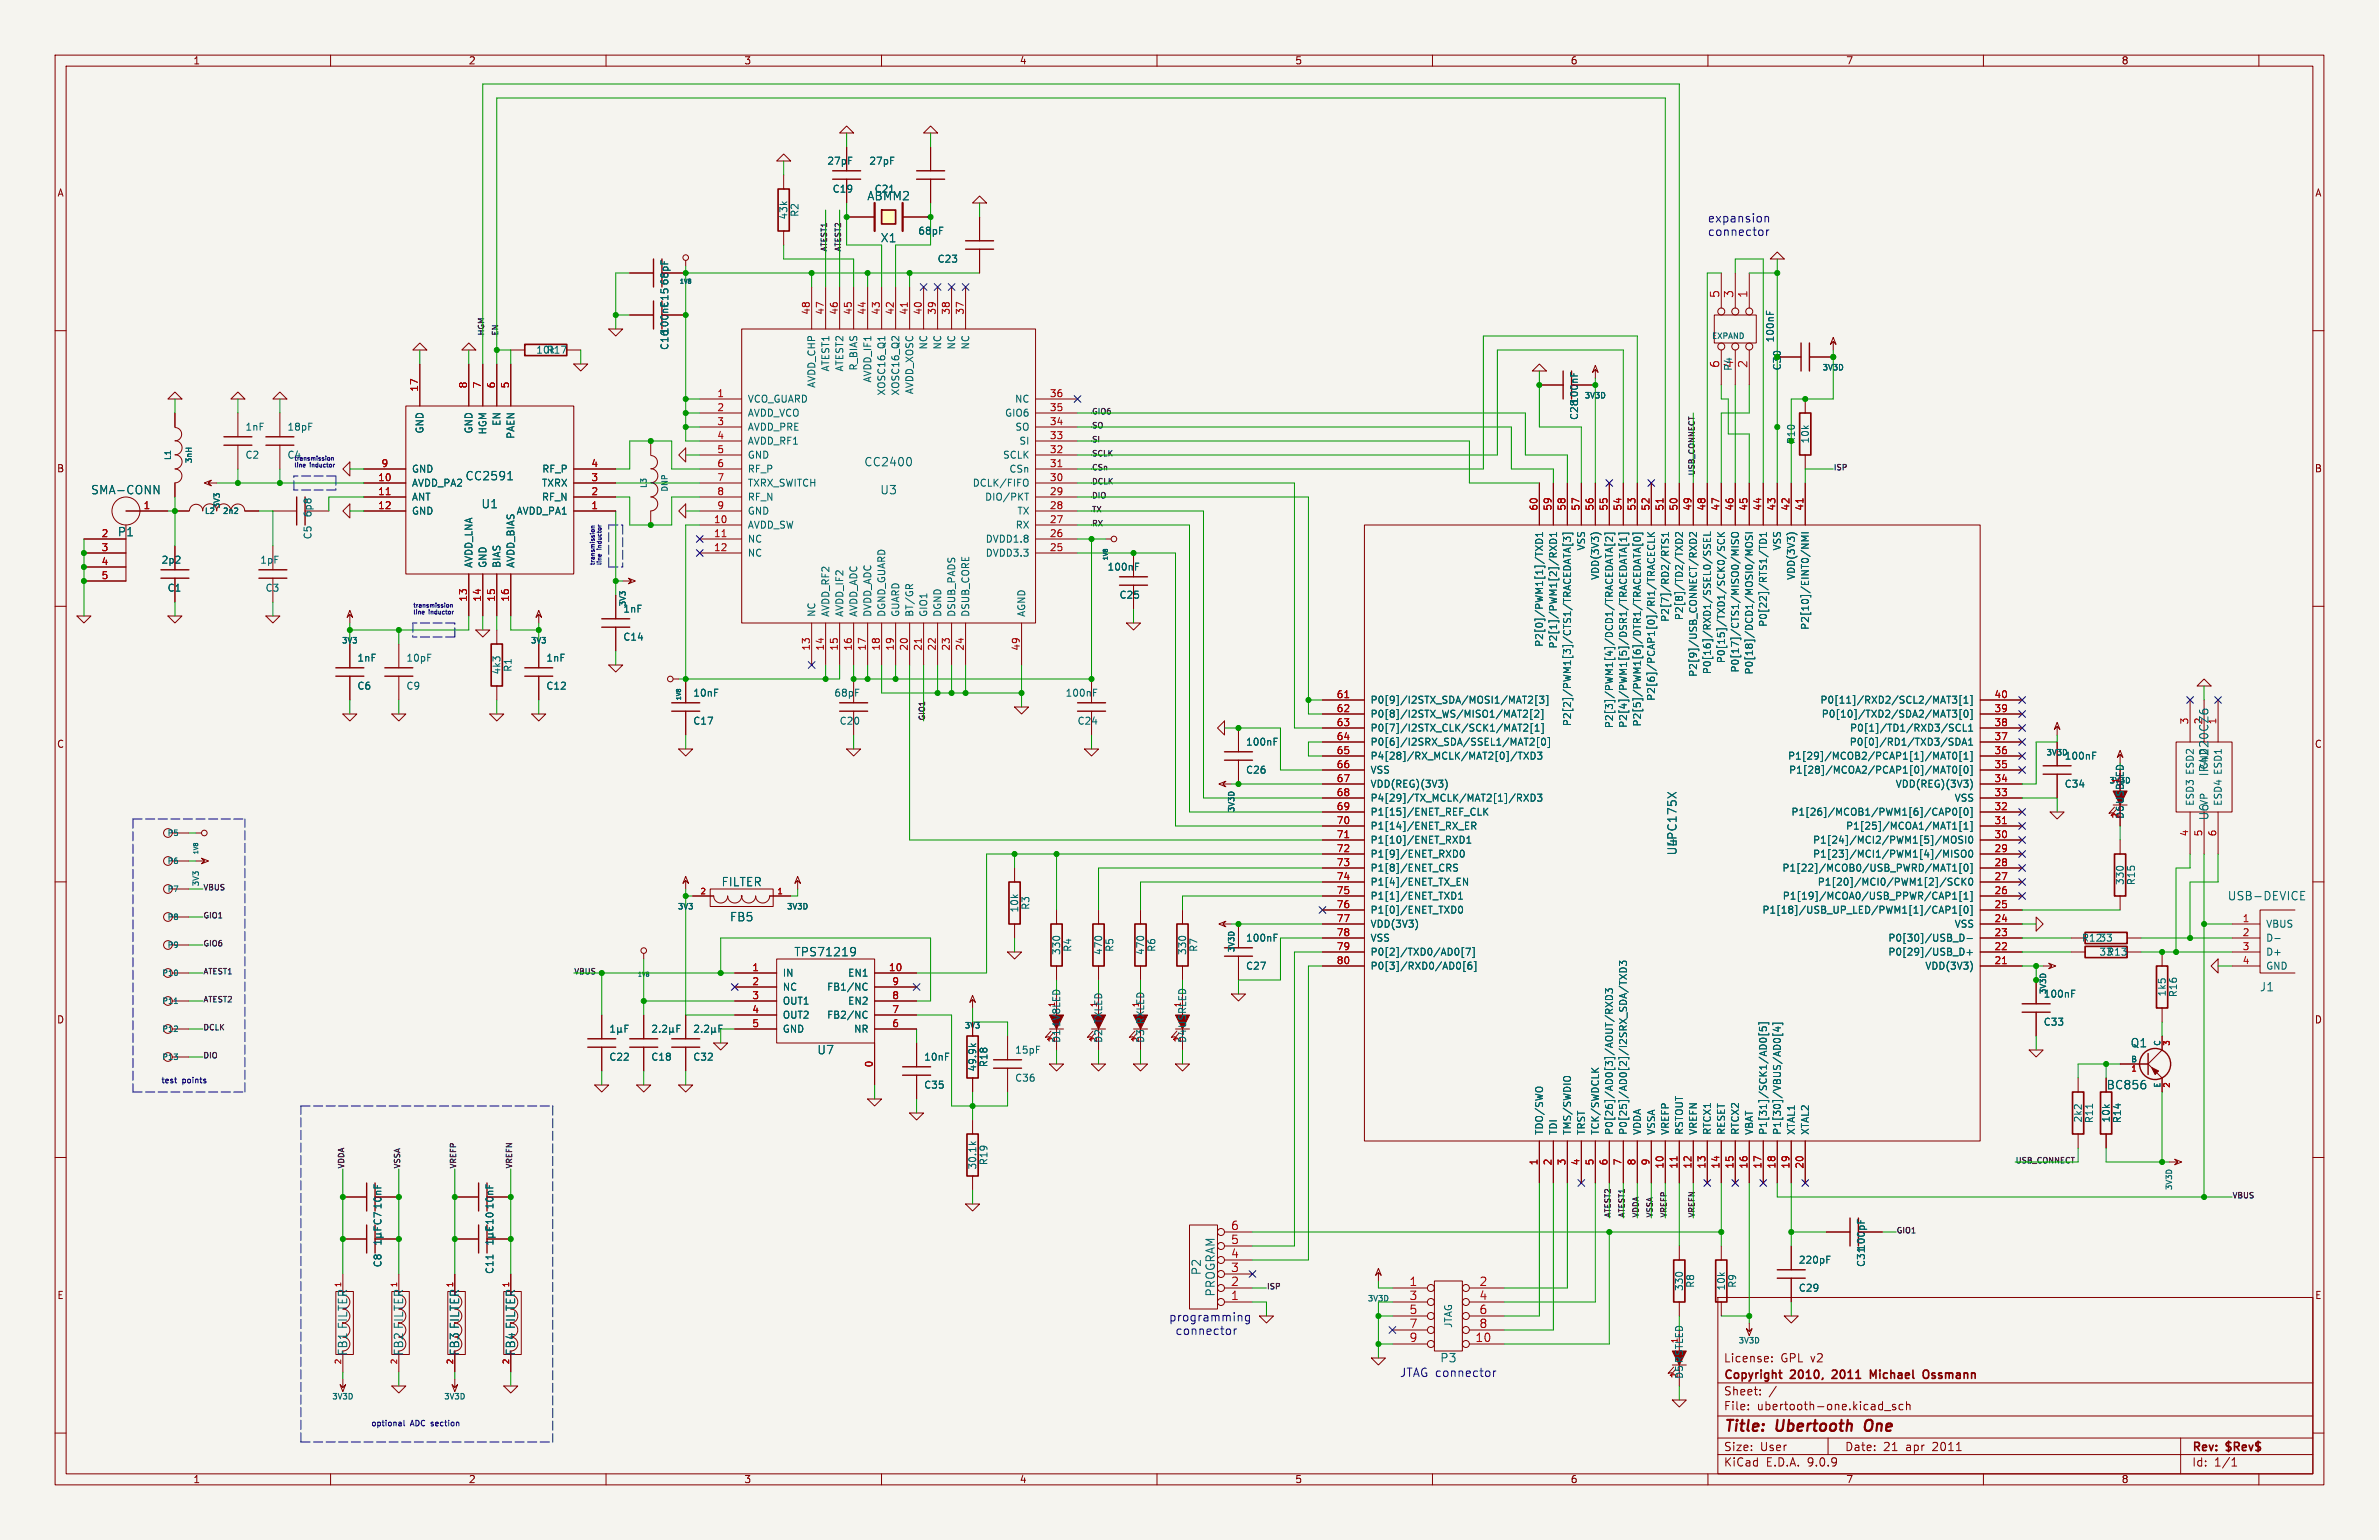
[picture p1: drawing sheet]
<svg xmlns="http://www.w3.org/2000/svg" width="432mm" height="279mm" viewBox="0 0 432 279" stroke-linecap="round" stroke-linejoin="round" font-family="sans-serif">
<defs><g id="words">
<g font-size="2.8" fill="#840000">
<text x="312.8" y="260.3">Title:</text>
<text x="322.5" y="260.3">Ubertooth</text>
<text x="339.4" y="260.3">One</text>
</g>
<g font-size="2.1" fill="#006464">
<text x="157.3" y="36.6">ABMM2</text>
<text x="159.8" y="44.2">X1</text>
<text x="314.7" y="66.8" transform="rotate(-90 314.7 66.8)">4</text>
<text x="16.4" y="89.9">SMA-CONN</text>
<text x="84.4" y="87.4">CC2591</text>
<text x="156.8" y="84.8">CC2400</text>
<text x="159.7" y="89.9">U3</text>
<text x="87.3" y="92.4">U1</text>
<text x="21.3" y="97.5">P1</text>
<text x="401" y="140.9" transform="rotate(-90 401 140.9)">IP4220CZ6</text>
<text x="401" y="148.9" transform="rotate(-90 401 148.9)">U6</text>
<text x="304.5" y="155.3" transform="rotate(-90 304.5 155.3)">U4</text>
<text x="304.5" y="153.7" transform="rotate(-90 304.5 153.7)">LPC175X</text>
<text x="130.9" y="161">FILTER</text>
<text x="132.4" y="167.4">FB5</text>
<text x="404.3" y="163.6">USB-DEVICE</text>
<text x="144.1" y="173.7">TPS71219</text>
<text x="410.1" y="180.1">J1</text>
<text x="148.3" y="191.5">U7</text>
<text x="386.6" y="190.2">Q1</text>
<text x="218.2" y="231.4" transform="rotate(-90 218.2 231.4)">P2</text>
<text x="220.7" y="235.3" transform="rotate(-90 220.7 235.3)">PROGRAM</text>
<text x="63.2" y="246.1" transform="rotate(-90 63.2 246.1)">FB1 FILTER</text>
<text x="73.4" y="246.1" transform="rotate(-90 73.4 246.1)">FB2 FILTER</text>
<text x="83.5" y="246.1" transform="rotate(-90 83.5 246.1)">FB3 FILTER</text>
<text x="93.7" y="246.1" transform="rotate(-90 93.7 246.1)">FB4 FILTER</text>
<text x="261.3" y="247.4">P3</text>
</g>
<g font-size="2.1" fill="#0000c2">
<text x="309.9" y="40.5">expansion</text>
<text x="309.9" y="42.9">connector</text>
<text x="212.1" y="239.9">programming</text>
<text x="213.4" y="242.3">connector</text>
<text x="254" y="249.9">JTAG connector</text>
</g>
<g font-size="2.1" fill="#a90000">
<text x="312.2" y="54.1" transform="rotate(-90 312.2 54.1)">5</text>
<text x="314.7" y="54.1" transform="rotate(-90 314.7 54.1)">3</text>
<text x="317.2" y="54.1" transform="rotate(-90 317.2 54.1)">1</text>
<text x="312.2" y="66.8" transform="rotate(-90 312.2 66.8)">6</text>
<text x="317.2" y="66.8" transform="rotate(-90 317.2 66.8)">2</text>
<text x="223.4" y="225.8">5</text>
<text x="223.4" y="223.3">6</text>
<text x="223.4" y="233.4">2</text>
<text x="223.4" y="230.9">3</text>
<text x="223.4" y="228.3">4</text>
<text x="255.7" y="233.4">1</text>
<text x="268.4" y="233.4">2</text>
<text x="223.4" y="236">1</text>
<text x="255.7" y="236">3</text>
<text x="255.7" y="238.5">5</text>
<text x="268.4" y="236">4</text>
<text x="268.4" y="238.5">6</text>
<text x="255.7" y="241">7</text>
<text x="255.7" y="243.6">9</text>
<text x="267.7" y="243.6">10</text>
<text x="268.4" y="241">8</text>
</g>
<g font-size="2.1" fill="#840000">
<text x="382.3" y="197.8">BC856</text>
<text x="312.8" y="250.6">Copyright</text>
<text x="312.8" y="247.4">License:</text>
<text x="323.2" y="247.4">GPL v2</text>
<text x="325.1" y="250.6">2010,</text>
<text x="333.3" y="250.6">2011</text>
<text x="340.7" y="250.6">Michael</text>
<text x="351" y="250.6">Ossmann</text>
<text x="312.8" y="256.1">File:</text>
<text x="312.8" y="253.4">Sheet:</text>
<text x="318.9" y="256.1">ubertooth-one.kicad_sch</text>
<text x="312.8" y="263.5">Size:</text>
<text x="319.5" y="263.5">User</text>
<text x="334.8" y="263.5">Date:</text>
<text x="341.8" y="263.5">21</text>
<text x="346" y="263.5">apr</text>
<text x="350.9" y="263.5">2011</text>
<text x="397.8" y="263.7">Rev:</text>
<text x="404.2" y="263.7">$Rev$</text>
<text x="312.8" y="266.3">KiCad</text>
<text x="320.5" y="266.3">E.D.A.</text>
<text x="328.1" y="266.3">9.0.9</text>
<text x="397.8" y="266.3">Id:</text>
<text x="401.9" y="266.3">1/1</text>
</g>
<g font-size="1.8" fill="#840000">
<text x="35" y="11.9">1</text>
<text x="85" y="11.9">2</text>
<text x="135" y="11.9">3</text>
<text x="185" y="11.9">4</text>
<text x="235" y="11.9">5</text>
<text x="285" y="11.9">6</text>
<text x="335" y="11.9">7</text>
<text x="385" y="11.9">8</text>
<text x="10.3" y="35.9">A</text>
<text x="420.1" y="35.9">A</text>
<text x="10.3" y="85.9">B</text>
<text x="420.1" y="85.9">B</text>
<text x="10.3" y="135.9">C</text>
<text x="420.1" y="135.9">C</text>
<text x="10.3" y="185.9">D</text>
<text x="420.1" y="185.9">D</text>
<text x="10.3" y="235.9">E</text>
<text x="420.1" y="235.9">E</text>
<text x="35" y="269.3">1</text>
<text x="85" y="269.3">2</text>
<text x="135" y="269.3">3</text>
<text x="185" y="269.3">4</text>
<text x="235" y="269.3">5</text>
<text x="285" y="269.3">6</text>
<text x="335" y="269.3">7</text>
<text x="385" y="269.3">8</text>
</g>
<g font-size="1.8" fill="#006464">
<text x="150.1" y="30.1">27pF</text>
<text x="151" y="35.2">C19</text>
<text x="157.7" y="30.1">27pF</text>
<text x="158.7" y="35.2">C21</text>
<text x="143.1" y="39.9" transform="rotate(-90 143.1 39.9)">43k</text>
<text x="145.1" y="39.4" transform="rotate(-90 145.1 39.4)">R2</text>
<text x="166.6" y="42.8">68pF</text>
<text x="170.1" y="47.9">C23</text>
<text x="121.5" y="51.9" transform="rotate(-90 121.5 51.9)">68pF</text>
<text x="97.2" y="64.4">10k</text>
<text x="99.1" y="64.4">R17</text>
<text x="121.5" y="63.6" transform="rotate(-90 121.5 63.6)">C16100nFC15</text>
<text x="168.5" y="63.5" transform="rotate(-90 168.5 63.5)">NC</text>
<text x="171" y="63.5" transform="rotate(-90 171 63.5)">NC</text>
<text x="173.6" y="63.5" transform="rotate(-90 173.6 63.5)">NC</text>
<text x="176.1" y="63.5" transform="rotate(-90 176.1 63.5)">NC</text>
<text x="322.2" y="62.2" transform="rotate(-90 322.2 62.2)">100nF</text>
<text x="148.2" y="70.5" transform="rotate(-90 148.2 70.5)">AVDD_CHP</text>
<text x="150.7" y="67.5" transform="rotate(-90 150.7 67.5)">ATEST1</text>
<text x="153.3" y="67.5" transform="rotate(-90 153.3 67.5)">ATEST2</text>
<text x="155.8" y="67.3" transform="rotate(-90 155.8 67.3)">R_BIAS</text>
<text x="158.3" y="69.5" transform="rotate(-90 158.3 69.5)">AVDD_IF1</text>
<text x="160.9" y="71.9" transform="rotate(-90 160.9 71.9)">XOSC16_Q1</text>
<text x="163.4" y="71.9" transform="rotate(-90 163.4 71.9)">XOSC16_Q2</text>
<text x="166" y="71.6" transform="rotate(-90 166 71.6)">AVDD_XOSC</text>
<text x="91" y="77.4" transform="rotate(-90 91 77.4)">EN</text>
<text x="135.6" y="73.3">VCO_GUARD</text>
<text x="135.6" y="75.8">AVDD_VCO</text>
<text x="182.3" y="75.8">GIO6</text>
<text x="184.1" y="73.3">NC</text>
<text x="286.6" y="76.3" transform="rotate(-90 286.6 76.3)">C28100nF</text>
<text x="44.5" y="83.4">C2</text>
<text x="44.5" y="78.3">1nF</text>
<text x="52.1" y="78.3">18pF</text>
<text x="77.1" y="78.7" transform="rotate(-90 77.1 78.7)">GND</text>
<text x="86" y="78.7" transform="rotate(-90 86 78.7)">GND</text>
<text x="88.5" y="78.9" transform="rotate(-90 88.5 78.9)">HGM</text>
<text x="93.6" y="79.7" transform="rotate(-90 93.6 79.7)">PAEN</text>
<text x="135.6" y="78.3">AVDD_PRE</text>
<text x="135.6" y="80.9">AVDD_RF1</text>
<text x="135.6" y="83.4">GND</text>
<text x="182" y="83.4">SCLK</text>
<text x="184.2" y="78.3">SO</text>
<text x="184.9" y="80.9">SI</text>
<text x="328.5" y="80.6" transform="rotate(-90 328.5 80.6)">10k</text>
<text x="74.7" y="88.5">AVDD_PA2</text>
<text x="74.7" y="86">GND</text>
<text x="98.3" y="88.5">TXRX</text>
<text x="98.3" y="86">RF_P</text>
<text x="135.6" y="86">RF_P</text>
<text x="135.6" y="88.5">TXRX_SWITCH</text>
<text x="176.5" y="88.5">DCLK/FIFO</text>
<text x="183.1" y="86">CSn</text>
<text x="56.7" y="94" transform="rotate(-90 56.7 94)">6p8</text>
<text x="74.7" y="93.6">GND</text>
<text x="74.7" y="91">ANT</text>
<text x="93.7" y="93.6">AVDD_PA1</text>
<text x="98.3" y="91">RF_N</text>
<text x="135.6" y="91">RF_N</text>
<text x="135.6" y="93.6">GND</text>
<text x="178.7" y="91">DIO/PKT</text>
<text x="184.6" y="93.6">TX</text>
<text x="56.7" y="97.9" transform="rotate(-90 56.7 97.9)">C5</text>
<text x="135.6" y="96.1">AVDD_SW</text>
<text x="135.6" y="98.7">NC</text>
<text x="135.6" y="101.2">NC</text>
<text x="178.8" y="98.7">DVDD1.8</text>
<text x="178.8" y="101.2">DVDD3.3</text>
<text x="184.3" y="96.1">RX</text>
<text x="287.9" y="100" transform="rotate(-90 287.9 100)">VSS</text>
<text x="323.4" y="100" transform="rotate(-90 323.4 100)">VSS</text>
<text x="29.2" y="102.5">2p2</text>
<text x="30.3" y="107.5">C1</text>
<text x="47.1" y="102.5">1pF</text>
<text x="48.1" y="107.5">C3</text>
<text x="86" y="103.1" transform="rotate(-90 86 103.1)">AVDD_LNA</text>
<text x="88.5" y="103.1" transform="rotate(-90 88.5 103.1)">GND</text>
<text x="91" y="103.1" transform="rotate(-90 91 103.1)">BIAS</text>
<text x="93.6" y="103.1" transform="rotate(-90 93.6 103.1)">AVDD_BIAS</text>
<text x="200.9" y="103.7">100nF</text>
<text x="290.4" y="105.3" transform="rotate(-90 290.4 105.3)">VDD(3V3)</text>
<text x="326" y="105.3" transform="rotate(-90 326 105.3)">VDD(3V3)</text>
<text x="113" y="111.4">1nF</text>
<text x="148.2" y="112" transform="rotate(-90 148.2 112)">NC</text>
<text x="150.7" y="112" transform="rotate(-90 150.7 112)">AVDD_RF2</text>
<text x="153.3" y="112" transform="rotate(-90 153.3 112)">AVDD_IF2</text>
<text x="155.8" y="112" transform="rotate(-90 155.8 112)">AVDD_ADC</text>
<text x="158.3" y="112" transform="rotate(-90 158.3 112)">DVDD_ADC</text>
<text x="160.9" y="112" transform="rotate(-90 160.9 112)">DGND_GUARD</text>
<text x="163.4" y="112" transform="rotate(-90 163.4 112)">GUARD</text>
<text x="166" y="112" transform="rotate(-90 166 112)">BT/GR</text>
<text x="168.5" y="112" transform="rotate(-90 168.5 112)">GIO1</text>
<text x="171" y="112" transform="rotate(-90 171 112)">DGND</text>
<text x="173.6" y="112" transform="rotate(-90 173.6 112)">DSUB_PADS</text>
<text x="176.1" y="112" transform="rotate(-90 176.1 112)">DSUB_CORE</text>
<text x="186.3" y="112" transform="rotate(-90 186.3 112)">AGND</text>
<text x="203.1" y="108.8">C25</text>
<text x="303.1" y="112.9" transform="rotate(-90 303.1 112.9)">P2[7]/RD2/RTS1</text>
<text x="305.7" y="112.6" transform="rotate(-90 305.7 112.6)">P2[8]/TD2/TXD2</text>
<text x="320.9" y="113.8" transform="rotate(-90 320.9 113.8)">P0[22]/RTS1/TD1</text>
<text x="113" y="116.4">C14</text>
<text x="280.3" y="117.5" transform="rotate(-90 280.3 117.5)">P2[0]/PWM1[1]/TXD1</text>
<text x="282.8" y="117.8" transform="rotate(-90 282.8 117.8)">P2[1]/PWM1[2]/RXD1</text>
<text x="328.5" y="114.4" transform="rotate(-90 328.5 114.4)">P2[10]/EINT0/NMI</text>
<text x="64.8" y="125.3">C6</text>
<text x="64.8" y="120.2">1nF</text>
<text x="73.7" y="125.3">C9</text>
<text x="73.7" y="120.2">10pF</text>
<text x="91" y="122.5" transform="rotate(-90 91 122.5)">4k3</text>
<text x="93.1" y="122" transform="rotate(-90 93.1 122)">R1</text>
<text x="99.1" y="120.2">1nF</text>
<text x="99.1" y="125.3">C12</text>
<text x="308.2" y="122.9" transform="rotate(-90 308.2 122.9)">P2[9]/USB_CONNECT/RXD2</text>
<text x="310.7" y="122.4" transform="rotate(-90 310.7 122.4)">P0[16]/RXD1/SSEL0/SSEL</text>
<text x="313.3" y="120.4" transform="rotate(-90 313.3 120.4)">P0[15]/TXD1/SCK0/SCK</text>
<text x="315.8" y="122.1" transform="rotate(-90 315.8 122.1)">P0[17]/CTS1/MISO0/MISO</text>
<text x="318.4" y="122.5" transform="rotate(-90 318.4 122.5)">P0[18]/DCD1/MOSI0/MOSI</text>
<text x="125.7" y="131.7">C17</text>
<text x="125.7" y="126.6">10nF</text>
<text x="151.3" y="126.6">68pF</text>
<text x="152.3" y="131.7">C20</text>
<text x="193.3" y="126.6">100nF</text>
<text x="195.5" y="131.7">C24</text>
<text x="248.7" y="130.4">P0[8]/I2STX_WS/MISO1/MAT2[2]</text>
<text x="248.7" y="127.9">P0[9]/I2STX_SDA/MOSI1/MAT2[3]</text>
<text x="285.3" y="131.8" transform="rotate(-90 285.3 131.8)">P2[2]/PWM1[3]/CTS1/TRACEDATA[3]</text>
<text x="298" y="131.9" transform="rotate(-90 298 131.9)">P2[5]/PWM1[6]/DTR1/TRACEDATA[0]</text>
<text x="300.6" y="127.3" transform="rotate(-90 300.6 127.3)">P2[6]/PCAP1[0]/RI1/TRACECLK</text>
<text x="330.3" y="127.9">P0[11]/RXD2/SCL2/MAT3[1]</text>
<text x="330.6" y="130.4">P0[10]/TXD2/SDA2/MAT3[0]</text>
<text x="399.8" y="131.5" transform="rotate(-90 399.8 131.5)">2</text>
<text x="402.3" y="131.5" transform="rotate(-90 402.3 131.5)">1</text>
<text x="226.1" y="135.5">100nF</text>
<text x="248.7" y="135.5">P0[6]/I2SRX_SDA/SSEL1/MAT2[0]</text>
<text x="248.7" y="132.9">P0[7]/I2STX_CLK/SCK1/MAT2[1]</text>
<text x="293" y="132.2" transform="rotate(-90 293 132.2)">P2[3]/PWM1[4]/DCD1/TRACEDATA[2]</text>
<text x="295.5" y="132.2" transform="rotate(-90 295.5 132.2)">P2[4]/PWM1[5]/DSR1/TRACEDATA[1]</text>
<text x="335.6" y="135.5">P0[0]/RD1/TXD3/SDA1</text>
<text x="335.7" y="132.9">P0[1]/TD1/RXD3/SCL1</text>
<text x="226.1" y="140.6">C26</text>
<text x="248.7" y="143.1">VDD(REG)(3V3)</text>
<text x="248.7" y="140.6">VSS</text>
<text x="248.7" y="138">P4[28]/RX_MCLK/MAT2[0]/TXD3</text>
<text x="324.4" y="138">P1[29]/MCOB2/PCAP1[1]/MAT0[1]</text>
<text x="324.6" y="140.6">P1[28]/MCOA2/PCAP1[0]/MAT0[0]</text>
<text x="344" y="143.1">VDD(REG)(3V3)</text>
<text x="374.7" y="138">100nF</text>
<text x="374.7" y="143.1">C34</text>
<text x="400.9" y="139.7" transform="rotate(-90 400.9 139.7)">GND</text>
<text x="248.7" y="148.2">P1[15]/ENET_REF_CLK</text>
<text x="248.7" y="145.6">P4[29]/TX_MCLK/MAT2[1]/RXD3</text>
<text x="325" y="148.2">P1[26]/MCOB1/PWM1[6]/CAP0[0]</text>
<text x="354.7" y="145.6">VSS</text>
<text x="385.7" y="148.7" transform="rotate(-90 385.7 148.7)">D6</text>
<text x="385.7" y="146" transform="rotate(-90 385.7 146)">USBLED</text>
<text x="398.4" y="146.3" transform="rotate(-90 398.4 146.3)">ESD3 ESD2</text>
<text x="400.9" y="146.3" transform="rotate(-90 400.9 146.3)">VP</text>
<text x="403.5" y="146.3" transform="rotate(-90 403.5 146.3)">ESD4 ESD1</text>
<text x="248.7" y="155.8">P1[9]/ENET_RXD0</text>
<text x="248.7" y="153.3">P1[10]/ENET_RXD1</text>
<text x="248.7" y="150.7">P1[14]/ENET_RX_ER</text>
<text x="329" y="155.8">P1[23]/MCI1/PWM1[4]/MISO0</text>
<text x="329" y="153.3">P1[24]/MCI2/PWM1[5]/MOSI0</text>
<text x="335" y="150.7">P1[25]/MCOA1/MAT1[1]</text>
<text x="248.7" y="160.9">P1[4]/ENET_TX_EN</text>
<text x="248.7" y="158.3">P1[8]/ENET_CRS</text>
<text x="323.4" y="158.3">P1[22]/MCOB0/USB_PWRD/MAT1[0]</text>
<text x="329.8" y="160.9">P1[20]/MCI0/PWM1[2]/SCK0</text>
<text x="385.7" y="160.7" transform="rotate(-90 385.7 160.7)">330</text>
<text x="387.7" y="160.7" transform="rotate(-90 387.7 160.7)">R15</text>
<text x="185" y="165.7" transform="rotate(-90 185 165.7)">10k</text>
<text x="187" y="165.2" transform="rotate(-90 187 165.2)">R3</text>
<text x="248.7" y="166">P1[0]/ENET_TXD0</text>
<text x="248.7" y="163.4">P1[1]/ENET_TXD1</text>
<text x="319.8" y="166">P1[18]/USB_UP_LED/PWM1[1]/CAP1[0]</text>
<text x="323.5" y="163.4">P1[19]/MCOA0/USB_PPWR/CAP1[1]</text>
<text x="192.6" y="173.4" transform="rotate(-90 192.6 173.4)">330</text>
<text x="194.7" y="172.8" transform="rotate(-90 194.7 172.8)">R4</text>
<text x="200.3" y="173.4" transform="rotate(-90 200.3 173.4)">470</text>
<text x="202.3" y="172.8" transform="rotate(-90 202.3 172.8)">R5</text>
<text x="207.9" y="173.4" transform="rotate(-90 207.9 173.4)">470</text>
<text x="209.9" y="172.8" transform="rotate(-90 209.9 172.8)">R6</text>
<text x="215.5" y="173.4" transform="rotate(-90 215.5 173.4)">330</text>
<text x="217.5" y="172.8" transform="rotate(-90 217.5 172.8)">R7</text>
<text x="226.1" y="171">100nF</text>
<text x="248.7" y="173.6">P0[2]/TXD0/AD0[7]</text>
<text x="248.7" y="171">VSS</text>
<text x="248.7" y="168.5">VDD(3V3)</text>
<text x="342.6" y="173.6">P0[29]/USB_D+</text>
<text x="342.6" y="171">P0[30]/USB_D-</text>
<text x="354.7" y="168.5">VSS</text>
<text x="377.8" y="171">R1233</text>
<text x="381" y="173.6">33R13</text>
<text x="411.2" y="168.5">VBUS</text>
<text x="411.2" y="171">D-</text>
<text x="411.2" y="173.6">D+</text>
<text x="142" y="177.4">IN</text>
<text x="142" y="179.9">NC</text>
<text x="150" y="179.9">FB1/NC</text>
<text x="153.8" y="177.4">EN1</text>
<text x="226.1" y="176.1">C27</text>
<text x="248.7" y="176.1">P0[3]/RXD0/AD0[6]</text>
<text x="349.4" y="176.1">VDD(3V3)</text>
<text x="411.2" y="176.1">GND</text>
<text x="142" y="182.5">OUT1</text>
<text x="142" y="185">OUT2</text>
<text x="150" y="185">FB2/NC</text>
<text x="153.8" y="182.5">EN2</text>
<text x="200.3" y="185.8" transform="rotate(-90 200.3 185.8)">TXLED</text>
<text x="207.9" y="185.9" transform="rotate(-90 207.9 185.9)">RXLED</text>
<text x="370.8" y="181.2">100nF</text>
<text x="393.3" y="180.9" transform="rotate(-90 393.3 180.9)">1k5</text>
<text x="395.3" y="181" transform="rotate(-90 395.3 181)">R16</text>
<text x="142" y="187.6">GND</text>
<text x="154.9" y="187.6">NR</text>
<text x="184.2" y="191.4">15pF</text>
<text x="192.6" y="189.3" transform="rotate(-90 192.6 189.3)">D1</text>
<text x="192.6" y="186.5" transform="rotate(-90 192.6 186.5)">1V8LED</text>
<text x="200.3" y="189.3" transform="rotate(-90 200.3 189.3)">D2</text>
<text x="207.9" y="189.3" transform="rotate(-90 207.9 189.3)">D3</text>
<text x="215.5" y="189.3" transform="rotate(-90 215.5 189.3)">D4</text>
<text x="215.5" y="186.6" transform="rotate(-90 215.5 186.6)">USRLED</text>
<text x="370.8" y="186.3">C33</text>
<text x="110.5" y="192.6">C22</text>
<text x="118.1" y="192.6">C18</text>
<text x="125.7" y="192.6">C32</text>
<text x="167.6" y="197.7">C35</text>
<text x="167.6" y="192.6">10nF</text>
<text x="177.4" y="194.5" transform="rotate(-90 177.4 194.5)">49.9k</text>
<text x="179.4" y="193.7" transform="rotate(-90 179.4 193.7)">R18</text>
<text x="184.2" y="196.4">C36</text>
<text x="378.1" y="203.8" transform="rotate(-90 378.1 203.8)">2k2</text>
<text x="380.1" y="203.9" transform="rotate(-90 380.1 203.9)">R11</text>
<text x="383.1" y="203.8" transform="rotate(-90 383.1 203.8)">10k</text>
<text x="385.2" y="203.9" transform="rotate(-90 385.2 203.9)">R14</text>
<text x="280.3" y="206" transform="rotate(-90 280.3 206)">TDO/SWO</text>
<text x="282.8" y="206" transform="rotate(-90 282.8 206)">TDI</text>
<text x="285.3" y="206" transform="rotate(-90 285.3 206)">TMS/SWDIO</text>
<text x="287.9" y="206" transform="rotate(-90 287.9 206)">TRST</text>
<text x="290.4" y="206" transform="rotate(-90 290.4 206)">TCK/SWDCLK</text>
<text x="293" y="206" transform="rotate(-90 293 206)">P0[26]/AD0[3]/AOUT/RXD3</text>
<text x="295.5" y="206" transform="rotate(-90 295.5 206)">P0[25]/AD0[2]/I2SRX_SDA/TXD3</text>
<text x="298" y="206" transform="rotate(-90 298 206)">VDDA</text>
<text x="300.6" y="206" transform="rotate(-90 300.6 206)">VSSA</text>
<text x="303.1" y="206" transform="rotate(-90 303.1 206)">VREFP</text>
<text x="305.7" y="206" transform="rotate(-90 305.7 206)">RSTOUT</text>
<text x="308.2" y="206" transform="rotate(-90 308.2 206)">VREFN</text>
<text x="310.7" y="206" transform="rotate(-90 310.7 206)">RTCX1</text>
<text x="313.3" y="206" transform="rotate(-90 313.3 206)">RESET</text>
<text x="315.8" y="206" transform="rotate(-90 315.8 206)">RTCX2</text>
<text x="318.4" y="206" transform="rotate(-90 318.4 206)">VBAT</text>
<text x="320.9" y="206" transform="rotate(-90 320.9 206)">P1[31]/SCK1/AD0[5]</text>
<text x="323.4" y="206" transform="rotate(-90 323.4 206)">P1[30]/VBUS/AD0[4]</text>
<text x="326" y="206" transform="rotate(-90 326 206)">XTAL1</text>
<text x="328.5" y="206" transform="rotate(-90 328.5 206)">XTAL2</text>
<text x="177.4" y="212.3" transform="rotate(-90 177.4 212.3)">30.1k</text>
<text x="179.4" y="211.5" transform="rotate(-90 179.4 211.5)">R19</text>
<text x="69.4" y="222.4" transform="rotate(-90 69.4 222.4)">C7</text>
<text x="89.8" y="223.6" transform="rotate(-90 89.8 223.6)">C10</text>
<text x="69.4" y="230" transform="rotate(-90 69.4 230)">C8</text>
<text x="89.8" y="231.2" transform="rotate(-90 89.8 231.2)">C11</text>
<text x="307.7" y="233.8" transform="rotate(-90 307.7 233.8)">R8</text>
<text x="315.3" y="233.8" transform="rotate(-90 315.3 233.8)">R9</text>
<text x="326.4" y="229.5">220pF</text>
<text x="338.7" y="230" transform="rotate(-90 338.7 230)">C31100pF</text>
<text x="305.7" y="234.3" transform="rotate(-90 305.7 234.3)">330</text>
<text x="313.3" y="234.2" transform="rotate(-90 313.3 234.2)">10k</text>
<text x="326.4" y="234.5">C29</text>
<text x="263.8" y="241" transform="rotate(-90 263.8 241)">JTAG</text>
<text x="305.7" y="250.3" transform="rotate(-90 305.7 250.3)">D5</text>
<text x="305.7" y="247.4" transform="rotate(-90 305.7 247.4)">RSTLED</text>
</g>
<g font-size="1.8" fill="#a90000">
<text x="147.1" y="57.2" transform="rotate(-90 147.1 57.2)">48</text>
<text x="149.6" y="57.2" transform="rotate(-90 149.6 57.2)">47</text>
<text x="152.1" y="57.2" transform="rotate(-90 152.1 57.2)">46</text>
<text x="154.7" y="57.2" transform="rotate(-90 154.7 57.2)">45</text>
<text x="157.2" y="57.2" transform="rotate(-90 157.2 57.2)">44</text>
<text x="159.8" y="57.2" transform="rotate(-90 159.8 57.2)">43</text>
<text x="162.3" y="57.2" transform="rotate(-90 162.3 57.2)">42</text>
<text x="164.8" y="57.2" transform="rotate(-90 164.8 57.2)">41</text>
<text x="167.4" y="57.2" transform="rotate(-90 167.4 57.2)">40</text>
<text x="169.9" y="57.2" transform="rotate(-90 169.9 57.2)">39</text>
<text x="172.5" y="57.2" transform="rotate(-90 172.5 57.2)">38</text>
<text x="175" y="57.2" transform="rotate(-90 175 57.2)">37</text>
<text x="75.9" y="71.2" transform="rotate(-90 75.9 71.2)">17</text>
<text x="84.8" y="70.6" transform="rotate(-90 84.8 70.6)">8</text>
<text x="87.4" y="70.6" transform="rotate(-90 87.4 70.6)">7</text>
<text x="89.9" y="70.6" transform="rotate(-90 89.9 70.6)">6</text>
<text x="92.5" y="70.6" transform="rotate(-90 92.5 70.6)">5</text>
<text x="130.1" y="72.1">1</text>
<text x="130.1" y="74.7">2</text>
<text x="130.1" y="77.2">3</text>
<text x="190.5" y="72.1">36</text>
<text x="190.5" y="74.7">35</text>
<text x="190.5" y="77.2">34</text>
<text x="130.1" y="79.8">4</text>
<text x="130.1" y="82.3">5</text>
<text x="190.5" y="79.8">33</text>
<text x="190.5" y="82.3">32</text>
<text x="68.5" y="89.9">11</text>
<text x="68.5" y="87.4">10</text>
<text x="69.1" y="84.8">9</text>
<text x="107.2" y="89.9">2</text>
<text x="107.2" y="87.4">3</text>
<text x="107.2" y="84.8">4</text>
<text x="130.1" y="84.8">6</text>
<text x="130.1" y="87.4">7</text>
<text x="130.1" y="89.9">8</text>
<text x="190.5" y="84.8">31</text>
<text x="190.5" y="87.4">30</text>
<text x="190.5" y="89.9">29</text>
<text x="26" y="92.5">1</text>
<text x="68.5" y="92.5">12</text>
<text x="107.2" y="92.5">1</text>
<text x="129.5" y="95">10</text>
<text x="130.1" y="92.5">9</text>
<text x="190.5" y="92.5">28</text>
<text x="190.5" y="95">27</text>
<text x="279.1" y="92.8" transform="rotate(-90 279.1 92.8)">60</text>
<text x="281.7" y="92.8" transform="rotate(-90 281.7 92.8)">59</text>
<text x="284.2" y="92.8" transform="rotate(-90 284.2 92.8)">58</text>
<text x="286.8" y="92.8" transform="rotate(-90 286.8 92.8)">57</text>
<text x="289.3" y="92.8" transform="rotate(-90 289.3 92.8)">56</text>
<text x="291.8" y="92.8" transform="rotate(-90 291.8 92.8)">55</text>
<text x="294.4" y="92.8" transform="rotate(-90 294.4 92.8)">54</text>
<text x="296.9" y="92.8" transform="rotate(-90 296.9 92.8)">53</text>
<text x="299.5" y="92.8" transform="rotate(-90 299.5 92.8)">52</text>
<text x="302" y="92.8" transform="rotate(-90 302 92.8)">51</text>
<text x="304.5" y="92.8" transform="rotate(-90 304.5 92.8)">50</text>
<text x="307.1" y="92.8" transform="rotate(-90 307.1 92.8)">49</text>
<text x="309.6" y="92.8" transform="rotate(-90 309.6 92.8)">48</text>
<text x="312.2" y="92.8" transform="rotate(-90 312.2 92.8)">47</text>
<text x="314.7" y="92.8" transform="rotate(-90 314.7 92.8)">46</text>
<text x="317.2" y="92.8" transform="rotate(-90 317.2 92.8)">45</text>
<text x="319.8" y="92.8" transform="rotate(-90 319.8 92.8)">44</text>
<text x="322.3" y="92.8" transform="rotate(-90 322.3 92.8)">43</text>
<text x="324.9" y="92.8" transform="rotate(-90 324.9 92.8)">42</text>
<text x="327.4" y="92.8" transform="rotate(-90 327.4 92.8)">41</text>
<text x="18.3" y="97.5">2</text>
<text x="18.3" y="100.1">3</text>
<text x="129.5" y="97.5">11</text>
<text x="129.5" y="100.1">12</text>
<text x="190.5" y="97.5">26</text>
<text x="190.5" y="100.1">25</text>
<text x="18.3" y="102.6">4</text>
<text x="18.3" y="105.2">5</text>
<text x="84.8" y="109.3" transform="rotate(-90 84.8 109.3)">13</text>
<text x="87.4" y="109.3" transform="rotate(-90 87.4 109.3)">14</text>
<text x="89.9" y="109.3" transform="rotate(-90 89.9 109.3)">15</text>
<text x="92.5" y="109.3" transform="rotate(-90 92.5 109.3)">16</text>
<text x="147.1" y="118.2" transform="rotate(-90 147.1 118.2)">13</text>
<text x="149.6" y="118.2" transform="rotate(-90 149.6 118.2)">14</text>
<text x="152.1" y="118.2" transform="rotate(-90 152.1 118.2)">15</text>
<text x="154.7" y="118.2" transform="rotate(-90 154.7 118.2)">16</text>
<text x="157.2" y="118.2" transform="rotate(-90 157.2 118.2)">17</text>
<text x="159.8" y="118.2" transform="rotate(-90 159.8 118.2)">18</text>
<text x="162.3" y="118.2" transform="rotate(-90 162.3 118.2)">19</text>
<text x="164.8" y="118.2" transform="rotate(-90 164.8 118.2)">20</text>
<text x="167.4" y="118.2" transform="rotate(-90 167.4 118.2)">21</text>
<text x="169.9" y="118.2" transform="rotate(-90 169.9 118.2)">22</text>
<text x="172.5" y="118.2" transform="rotate(-90 172.5 118.2)">23</text>
<text x="175" y="118.2" transform="rotate(-90 175 118.2)">24</text>
<text x="185.2" y="118.2" transform="rotate(-90 185.2 118.2)">49</text>
<text x="242.5" y="131.8">63</text>
<text x="242.5" y="129.3">62</text>
<text x="242.5" y="126.7">61</text>
<text x="361.9" y="131.8">38</text>
<text x="361.9" y="129.3">39</text>
<text x="361.9" y="126.7">40</text>
<text x="397.3" y="131.5" transform="rotate(-90 397.3 131.5)">3</text>
<text x="242.5" y="136.9">65</text>
<text x="242.5" y="134.4">64</text>
<text x="361.9" y="136.9">36</text>
<text x="361.9" y="134.4">37</text>
<text x="242.5" y="142">67</text>
<text x="242.5" y="139.4">66</text>
<text x="361.9" y="142">34</text>
<text x="361.9" y="139.4">35</text>
<text x="242.5" y="149.6">70</text>
<text x="242.5" y="147.1">69</text>
<text x="242.5" y="144.5">68</text>
<text x="361.9" y="149.6">31</text>
<text x="361.9" y="147.1">32</text>
<text x="361.9" y="144.5">33</text>
<text x="242.5" y="154.7">72</text>
<text x="242.5" y="152.1">71</text>
<text x="361.9" y="154.7">29</text>
<text x="361.9" y="152.1">30</text>
<text x="397.3" y="151.8" transform="rotate(-90 397.3 151.8)">4</text>
<text x="399.8" y="151.8" transform="rotate(-90 399.8 151.8)">5</text>
<text x="402.3" y="151.8" transform="rotate(-90 402.3 151.8)">6</text>
<text x="242.5" y="159.8">74</text>
<text x="242.5" y="157.2">73</text>
<text x="361.9" y="159.8">27</text>
<text x="361.9" y="157.2">28</text>
<text x="242.5" y="167.4">77</text>
<text x="242.5" y="164.8">76</text>
<text x="242.5" y="162.3">75</text>
<text x="361.9" y="167.4">24</text>
<text x="361.9" y="164.8">25</text>
<text x="361.9" y="162.3">26</text>
<text x="407" y="167.4">1</text>
<text x="242.5" y="172.5">79</text>
<text x="242.5" y="169.9">78</text>
<text x="361.9" y="172.5">22</text>
<text x="361.9" y="169.9">23</text>
<text x="407" y="169.9">2</text>
<text x="407" y="172.5">3</text>
<text x="136.5" y="176.3">1</text>
<text x="136.5" y="178.8">2</text>
<text x="161.2" y="176.3">10</text>
<text x="161.9" y="178.8">9</text>
<text x="242.5" y="175">80</text>
<text x="361.9" y="175">21</text>
<text x="407" y="175">4</text>
<text x="136.5" y="181.4">3</text>
<text x="136.5" y="183.9">4</text>
<text x="161.9" y="181.4">8</text>
<text x="161.9" y="183.9">7</text>
<text x="136.5" y="186.4">5</text>
<text x="161.9" y="186.4">6</text>
<text x="158.5" y="193.7" transform="rotate(-90 158.5 193.7)">0</text>
<text x="279.1" y="211.5" transform="rotate(-90 279.1 211.5)">1</text>
<text x="281.7" y="211.5" transform="rotate(-90 281.7 211.5)">2</text>
<text x="284.2" y="211.5" transform="rotate(-90 284.2 211.5)">3</text>
<text x="286.8" y="211.5" transform="rotate(-90 286.8 211.5)">4</text>
<text x="289.3" y="211.5" transform="rotate(-90 289.3 211.5)">5</text>
<text x="291.8" y="211.5" transform="rotate(-90 291.8 211.5)">6</text>
<text x="294.4" y="211.5" transform="rotate(-90 294.4 211.5)">7</text>
<text x="296.9" y="211.5" transform="rotate(-90 296.9 211.5)">8</text>
<text x="299.5" y="211.5" transform="rotate(-90 299.5 211.5)">9</text>
<text x="302" y="212.1" transform="rotate(-90 302 212.1)">10</text>
<text x="304.5" y="212.1" transform="rotate(-90 304.5 212.1)">11</text>
<text x="307.1" y="212.1" transform="rotate(-90 307.1 212.1)">12</text>
<text x="309.6" y="212.1" transform="rotate(-90 309.6 212.1)">13</text>
<text x="312.2" y="212.1" transform="rotate(-90 312.2 212.1)">14</text>
<text x="314.7" y="212.1" transform="rotate(-90 314.7 212.1)">15</text>
<text x="317.2" y="212.1" transform="rotate(-90 317.2 212.1)">16</text>
<text x="319.8" y="212.1" transform="rotate(-90 319.8 212.1)">17</text>
<text x="322.3" y="212.1" transform="rotate(-90 322.3 212.1)">18</text>
<text x="324.9" y="212.1" transform="rotate(-90 324.9 212.1)">19</text>
<text x="327.4" y="212.1" transform="rotate(-90 327.4 212.1)">20</text>
</g>
<g font-size="1.8" fill="#009600">
<text x="323.4" y="67.3" transform="rotate(-90 323.4 67.3)">C30</text>
<text x="326" y="80.7" transform="rotate(-90 326 80.7)">R10</text>
</g>
<text font-size="1.8" fill="#0000c2" x="52.1" y="83.4">C4</text>
<g font-size="1.4" fill="#0f0f0f">
<text x="150.3" y="45.7" transform="rotate(-90 150.3 45.7)">ATEST1</text>
<text x="152.9" y="45.7" transform="rotate(-90 152.9 45.7)">ATEST2</text>
<text x="88.1" y="61" transform="rotate(-90 88.1 61)">HGM</text>
<text x="90.6" y="61" transform="rotate(-90 90.6 61)">EN</text>
<text x="198.1" y="75.4">GIO6</text>
<text x="198.1" y="77.9">SO</text>
<text x="198.1" y="80.5">SI</text>
<text x="198.1" y="83">SCLK</text>
<text x="198.1" y="88.1">DCLK</text>
<text x="198.1" y="85.5">CSn</text>
<text x="307.8" y="86.4" transform="rotate(-90 307.8 86.4)">USB_CONNECT</text>
<text x="332.7" y="85.5">ISP</text>
<text x="198.1" y="90.6">DIO</text>
<text x="198.1" y="93.2">TX</text>
<text x="198.1" y="95.7">RX</text>
<text x="168.1" y="130.8" transform="rotate(-90 168.1 130.8)">GIO1</text>
<text x="36.8" y="161.7">VBUS</text>
<text x="36.8" y="166.8">GIO1</text>
<text x="36.8" y="171.9">GIO6</text>
<text x="36.8" y="177">ATEST1</text>
<text x="104.1" y="177">VBUS</text>
<text x="36.8" y="182.1">ATEST2</text>
<text x="36.8" y="187.1">DCLK</text>
<text x="36.8" y="192.2">DIO</text>
<text x="62.7" y="212.1" transform="rotate(-90 62.7 212.1)">VDDA</text>
<text x="72.8" y="212.1" transform="rotate(-90 72.8 212.1)">VSSA</text>
<text x="83" y="212.1" transform="rotate(-90 83 212.1)">VREFP</text>
<text x="93.2" y="212.1" transform="rotate(-90 93.2 212.1)">VREFN</text>
<text x="365.8" y="211.3">USB_CONNECT</text>
<text x="292.6" y="221" transform="rotate(-90 292.6 221)">ATEST2</text>
<text x="295.1" y="221" transform="rotate(-90 295.1 221)">ATEST1</text>
<text x="297.6" y="221" transform="rotate(-90 297.6 221)">VDDA</text>
<text x="300.2" y="221" transform="rotate(-90 300.2 221)">VSSA</text>
<text x="302.7" y="221" transform="rotate(-90 302.7 221)">VREFP</text>
<text x="307.8" y="221" transform="rotate(-90 307.8 221)">VREFN</text>
<text x="405.1" y="217.6">VBUS</text>
<text x="344.2" y="224">GIO1</text>
<text x="229.9" y="234.1">ISP</text>
</g>
<g font-size="1.4" fill="#006464">
<text x="310.6" y="61.7">EXPAND</text>
<text x="330.7" y="67.4">3V3D</text>
<text x="287.5" y="72.5">3V3D</text>
<text x="31.2" y="83.6" transform="rotate(-90 31.2 83.6)">L1</text>
<text x="35" y="84.2" transform="rotate(-90 35 84.2)">3nH</text>
<text x="117.6" y="88.7" transform="rotate(-90 117.6 88.7)">L3</text>
<text x="121.4" y="89.3" transform="rotate(-90 121.4 89.3)">DNP</text>
<text x="37.1" y="93.4">L2</text>
<text x="40.1" y="92.3" transform="rotate(-90 40.1 92.3)">3V3</text>
<text x="40.4" y="93.4">2n2</text>
<text x="113.8" y="110.1" transform="rotate(-90 113.8 110.1)">3V3</text>
<text x="62" y="116.9">3V3</text>
<text x="96.3" y="116.9">3V3</text>
<text x="371.3" y="137.3">3V3D</text>
<text x="382.8" y="142.3">3V3D</text>
<text x="224.3" y="147.5" transform="rotate(-90 224.3 147.5)">3V3D</text>
<text x="30.3" y="151.9">P5</text>
<text x="30.3" y="156.9">P6</text>
<text x="36.3" y="160.9" transform="rotate(-90 36.3 160.9)">3V3</text>
<text x="30.3" y="167.1">P8</text>
<text x="30.3" y="162">P7</text>
<text x="122.9" y="165.2">3V3</text>
<text x="142.7" y="165.2">3V3D</text>
<text x="30.3" y="172.2">P9</text>
<text x="224.3" y="172.9" transform="rotate(-90 224.3 172.9)">3V3D</text>
<text x="29.3" y="177.3">P10</text>
<text x="29.3" y="182.3">P11</text>
<text x="191.5" y="182.9" transform="rotate(-90 191.5 182.9)">1</text>
<text x="214.4" y="182.9" transform="rotate(-90 214.4 182.9)">1</text>
<text x="371.6" y="180.5" transform="rotate(-90 371.6 180.5)">3V3D</text>
<text x="29.3" y="187.4">P12</text>
<text x="175" y="186.8">3V3</text>
<text x="191.5" y="189.2" transform="rotate(-90 191.5 189.2)">2</text>
<text x="199.1" y="189.2" transform="rotate(-90 199.1 189.2)">2</text>
<text x="206.8" y="189.2" transform="rotate(-90 206.8 189.2)">2</text>
<text x="214.4" y="189.2" transform="rotate(-90 214.4 189.2)">2</text>
<text x="392.2" y="189.9" transform="rotate(-90 392.2 189.9)">C</text>
<text x="29.3" y="192.5">P13</text>
<text x="386.7" y="192.8">B</text>
<text x="392.2" y="197.4" transform="rotate(-90 392.2 197.4)">E</text>
<text x="394.4" y="216" transform="rotate(-90 394.4 216)">3V3D</text>
<text x="248.2" y="236.3">3V3D</text>
<text x="315.5" y="243.9">3V3D</text>
<text x="304.5" y="250.2" transform="rotate(-90 304.5 250.2)">2</text>
<text x="60.2" y="254.1">3V3D</text>
<text x="80.5" y="254.1">3V3D</text>
</g>
<g font-size="1.4" fill="#a90000">
<text x="384.6" y="142.2" transform="rotate(-90 384.6 142.2)">1</text>
<text x="384.6" y="148.6" transform="rotate(-90 384.6 148.6)">2</text>
<text x="127" y="162.3">2</text>
<text x="141" y="162.3">1</text>
<text x="199.1" y="182.9" transform="rotate(-90 199.1 182.9)">1</text>
<text x="206.8" y="182.9" transform="rotate(-90 206.8 182.9)">1</text>
<text x="394.2" y="189.8" transform="rotate(-90 394.2 189.8)">3</text>
<text x="386.7" y="194.8">1</text>
<text x="394.2" y="197.5" transform="rotate(-90 394.2 197.5)">2</text>
<text x="62" y="233.7" transform="rotate(-90 62 233.7)">1</text>
<text x="72.1" y="233.7" transform="rotate(-90 72.1 233.7)">1</text>
<text x="82.3" y="233.7" transform="rotate(-90 82.3 233.7)">1</text>
<text x="92.5" y="233.7" transform="rotate(-90 92.5 233.7)">1</text>
<text x="304.5" y="243.8" transform="rotate(-90 304.5 243.8)">1</text>
<text x="62" y="247.6" transform="rotate(-90 62 247.6)">2</text>
<text x="72.1" y="247.6" transform="rotate(-90 72.1 247.6)">2</text>
<text x="82.3" y="247.6" transform="rotate(-90 82.3 247.6)">2</text>
<text x="92.5" y="247.6" transform="rotate(-90 92.5 247.6)">2</text>
</g>
<g font-size="1.4" fill="#0000c2">
<text x="29.2" y="196.6">test</text>
<text x="33.1" y="196.6">points</text>
<text x="67.3" y="258.8">optional</text>
<text x="74.5" y="258.8">ADC section</text>
</g>
<g font-size="1.1" fill="#006464">
<text x="123.3" y="51.7">1V8</text>
<text x="201.3" y="101.8" transform="rotate(-90 201.3 101.8)">1V8</text>
<text x="123.8" y="127.2" transform="rotate(-90 123.8 127.2)">1V8</text>
<text x="36.2" y="155.1" transform="rotate(-90 36.2 155.1)">1V8</text>
<text x="115.6" y="177.4">1V8</text>
</g>
<g font-size="1.1" fill="#0000c2">
<text x="53.3" y="83.6">transmission</text>
<text x="53.3" y="84.8">line</text>
<text x="56.3" y="84.8">inductor</text>
<text x="109.2" y="99.6" transform="rotate(-90 109.2 99.6)">inductor</text>
<text x="108" y="102.6" transform="rotate(-90 108 102.6)">transmission</text>
<text x="109.2" y="102.6" transform="rotate(-90 109.2 102.6)">line</text>
<text x="74.9" y="110.3">transmission</text>
<text x="74.9" y="111.5">line</text>
<text x="77.9" y="111.5">inductor</text>
</g>
</g></defs>
<path d="M0 0h431.8v279.4h-431.8z" fill="#f5f4ef" stroke="#f5f4ef" stroke-width=".18"/>
<g fill="none" stroke="#840000" stroke-width=".18">
<path d="M10 10h411.8v259.4h-411.8zM12 12h407.8v255.4h-407.8zM60 10v2M110 10v2M160 10v2M210 10v2M260 10v2M310 10v2M360 10v2M410 10v2M142.2 27.9l1.3 1.3h-2.5zM142.2 31.8v2.5"/>
<path d="M152.4 24.1l1.3-1.2 1.2 1.2zM153.7 26.7v4.3M153.7 32.5v4.3M176.5 36.8l1.3-1.2 1.3 1.2zM177.8 39.4v4.3M110.5 59.7h2.5l-1.2 1.3zM114.3 49.5h4.3M114.3 57.2h4.3M120.1 49.5h4.4M120.1 57.2h4.4M124.5 47.2v1.1M134.6 59.7h53.4v53.3h-53.4z"/>
<path d="M142.2 41.9v2.6M147.3 52.1v7.6M149.9 52.1v7.6M152.4 52.1v7.6M154.9 52.1v7.6M157.5 52.1v7.6M160 52.1v7.6M162.6 52.1v7.6M165.1 52.1v7.6M167.6 52.1v7.6M170.2 52.1v7.6M172.7 52.1v7.6"/>
<path d="M175.3 52.1v7.6M177.8 45.2v4.3M10 60h2M31.7 71.1l1.3 1.3h-2.5zM31.7 74.9v2.6M31.8 80a1.28 1.28 0 0 1 1.2 1.2 1.28 1.28 0 0 1-1.2 1.3M31.8 77.6a1.21 1.21 0 0 1 1.2 1.2 1.21 1.21 0 0 1-1.2 1.2M43.2 71.1l1.2 1.3h-2.5zM43.2 74.9v4.3M50.8 71.1l1.3 1.3h-2.6zM50.8 74.9v4.3M73.7 73.7h30.4v30.4h-30.4z"/>
<path d="M76.2 66v7.7M85.1 66v7.7M87.6 66v7.7M90.2 66v7.7M92.7 66v7.7M92.7 63.5h2.5M102.9 63.5h2.5M104.1 66h2.6l-1.3 1.3zM127 72.4h7.6M127 74.9h7.6M127 77.5h7.6M188 72.4h7.6"/>
<path d="M188 74.9h7.6M188 77.5h7.6M279.4 66l1.3 1.3h-2.6zM279.4 69.9h4.3M285.2 69.9h4.4M289.6 66.3l.5 1.3-.5-.5-.5 .5zM289.6 67.1v1.5M419.8 60h2M31.8 82.5a1.28 1.28 0 0 1 1.2 1.3 1.28 1.28 0 0 1-1.2 1.3 1.27 1.27 0 0 1 1.2 1.2 1.27 1.27 0 0 1-1.2 1.3l-.1 2.6M37.1 87.6l1.3-.5-.6 .5 .6 .5zM37.8 87.6h1.6M43.2 80.8v4.3"/>
<path d="M50.8 80.8v4.3M62.2 85.1l1.3-1.3v2.6zM66 85.1h7.7M66 87.6h7.7M66 90.2h7.7M66 92.7h7.7M104.1 85.1h7.7M104.1 87.6h7.7M104.1 90.2h7.7M104.1 92.7h7.7M118.1 80v2.6M118.1 85a1.28 1.28 0 0 1 1.3 1.3 1.28 1.28 0 0 1-1.3 1.3"/>
<path d="M118.1 87.6a1.28 1.28 0 0 1 1.3 1.3 1.28 1.28 0 0 1-1.3 1.2 1.27 1.27 0 0 1 1.3 1.3 1.27 1.27 0 0 1-1.3 1.3v2.6M118.1 82.7a1.21 1.21 0 0 1 1.2 1.2 1.21 1.21 0 0 1-1.2 1.2M123.2 92.7l1.3-1.3v2.6zM127 80h7.6M127 82.6h7.6M127 85.1h7.6M127 87.6h7.6M127 90.2h7.6M127 92.7h7.6M127 95.3h7.6M127 97.8h7.6M188 80h7.6"/>
<path d="M188 82.6h7.6M188 85.1h7.6M188 87.6h7.6M188 90.2h7.6M188 92.7h7.6M188 95.3h7.6M188 97.8h7.6M200.7 97.8h1M10 110h2M72.4 116.8v4.4M85.1 104.1v7.7M87.6 104.1v7.7"/>
<path d="M90.2 104.1v7.7M90.2 114.3v2.5M92.7 104.1v7.7M97.8 110.7l.5 1.3-.5-.5-.5 .5zM97.8 111.5v1.5M97.8 116.8v4.4M111.8 108v4.3M111.8 113.8v4.3M113 105.4h1.6M114 104.9l1.3 .5-1.3 .5 .6-.5zM127 100.3h7.6M147.3 113v7.7"/>
<path d="M149.9 113v7.7M152.4 113v7.7M154.9 113v7.7M157.5 113v7.7M160 113v7.7M162.6 113v7.7M165.1 113v7.7M167.6 113v7.7M170.2 113v7.7M172.7 113v7.7M175.3 113v7.7M185.4 113v7.7"/>
<path d="M188 100.3h7.6M204.5 113h2.5l-1.3 1.3zM205.7 100.3v4.3M205.7 106.2v4.3M419.8 110h2M72.4 122.7v4.3M88.9 129.5h2.5l-1.2 1.3zM90.2 124.5v2.5M96.5 129.5h2.6l-1.3 1.3zM97.8 122.7v4.3M110.5 120.7h2.5l-1.2 1.2zM122.2 123.2h1"/>
<path d="M123.2 135.9h2.5l-1.2 1.3zM124.5 123.2v4.3M124.5 129v4.4M153.7 135.9h2.5l-1.3 1.3zM154.9 123.2v4.3M154.9 129v4.4M184.1 128.3h2.6l-1.3 1.2zM196.8 135.9h2.6l-1.3 1.3zM198.1 123.2v4.3M198.1 129v4.4M221 132.1l1.2-1.3v2.6zM224.8 132.1v4.3"/>
<path d="M224.8 137.9v4.3M10 160h2M124.5 159l.5 1.3-.5-.5-.5 .5zM124.5 159.8v1.5M144.8 159l.5 1.3-.5-.5-.5 .5zM144.8 159.8v1.5M184.1 157.5v2.5M221.2 142.2l1.3-.5-.5 .5 .5 .5zM222 142.2h1.5M372.1 147.3h2.5l-1.2 1.3zM384.8 152.4v2.5M419.8 160h2"/>
<path d="M116.8 173v1M125.7 162.6h3.8a1.27 1.27 0 0 0 1.3 1.2 1.27 1.27 0 0 0 1.3-1.2 1.27 1.27 0 0 0 1.2 1.2 1.27 1.27 0 0 0 1.3-1.2 1.27 1.27 0 0 0 1.3 1.2 1.27 1.27 0 0 0 1.3-1.2 1.27 1.27 0 0 0 1.2 1.2 1.27 1.27 0 0 0 1.3-1.2h3.8M128.9 161.3h11.4v3.2h-11.4zM133.3 176.5h7.7M133.3 179.1h7.7M141 174h17.7v15.2h-17.7zM158.7 176.5h7.7M158.7 179.1h7.7M182.9 172.7h2.5l-1.3 1.3zM184.1 167.6v2.6M191.8 165.1v2.5M191.8 175.3v2.5"/>
<path d="M199.4 165.1v2.5M199.4 175.3v2.5M207 165.1v2.5M207 175.3v2.5M214.6 165.1v2.5M214.6 175.3v2.5M221.2 167.6l1.3-.5-.5 .5 .5 .5zM222 167.6h1.5M224.8 167.6v4.4M224.8 173.5v4.3M384.8 162.6v2.5M133.3 181.6h7.7"/>
<path d="M133.3 184.2h7.7M133.3 186.7h7.7M158.7 181.6h7.7M158.7 184.2h7.7M158.7 186.7h7.7M158.7 189.2v7.7M176.5 185.4v2.6M176.5 195.6v2.5M182.9 188v4.3M182.9 193.8v4.3M190.5 193h2.5l-1.2 1.3zM190.5 186.7h2.5"/>
<path d="M190.8 187.1l-1.1 1.1 .7-.1M191.1 187.5l-1 1.1 .7-.1M191.8 180.3v3.9M191.8 186.7v3.8M198.1 193h2.6l-1.3 1.3zM198.1 186.7h2.6M198.4 187.1l-1 1.1 .6-.1M198.8 187.5l-1.1 1.1 .7-.1M199.4 180.3v3.9M199.4 186.7v3.8M205.7 193h2.6l-1.3 1.3zM205.7 186.7h2.6"/>
<path d="M206 187.1l-1 1.1 .6-.1M206.4 187.5l-1 1.1 .6-.1M207 180.3v3.9M207 186.7v3.8M213.4 193h2.5l-1.3 1.3zM213.4 186.7h2.5M213.6 187.1l-1 1.1 .6-.1M214 187.5l-1 1.1 .6-.1M214.6 180.3v3.9M214.6 186.7v3.8M223.5 180.3h2.6l-1.3 1.3zM10 210h2"/>
<path d="M175.3 218.4h2.5l-1.3 1.3zM176.5 203.2v2.5M176.5 213.4v2.5M419.8 210h2M215.9 222.3h5.1v15.2h-5.1zM222.2 236.2h5.1M222.2 233.7h5.1M222.2 231.1h5.1M222.2 228.6h5.1M222.2 226.1h5.1M222.2 223.5h5.1M228.6 238.8h2.5l-1.2 1.2z"/>
<path d="M250.2 230.1l.5 1.3-.5-.5-.5 .5zM250.2 230.9v1.5M252.7 236.2h6.4M252.7 233.7h6.4M252.7 238.8h6.4M260.3 232.4h5.1v12.7h-5.1zM266.7 236.2h6.3M266.7 233.7h6.3M266.7 238.8h6.3M304.8 226.1v2.5M304.8 236.2v2.6M311.8 235.4h108v32h-108z"/>
<path d="M312.4 226.1v2.5M312.4 236.2v2.6M10 260h2M248.9 246.4h2.6l-1.3 1.3zM252.7 241.3h6.4M252.7 243.8h6.4M266.7 241.3h6.3M266.7 243.8h6.3M303.5 254h2.6l-1.3 1.3zM303.5 247.7h2.6M303.8 248l-1 1.2 .6-.2M304.2 248.4l-1.1 1.2 .7-.2"/>
<path d="M304.8 241.3v3.8M304.8 247.7v3.8M311.8 256.9h108M311.8 250.9h108M317 241l.5 .6 .5-.6-.5 1.3zM317.3 255.6v.2M317.3 254.9v.1M317.5 240v1.6M319.5 252.9v.2M319.5 252.2v.1M321.6 246.9v.2M321.6 246.2v.1"/>
<path d="M322.4 251.5l-1.3 1.9M342 255.9h1.2M344 254.9l-.3-.1-.2 .2v.2l.5 .2v.3h-.5M345.4 254.9l-.4-.1-.3 .3v.4l.1 .2h.6M346 254.9l.3-.1 .3 .1 .1 .9M346 254.3v1.5M419.8 260h2M60 267.4v2M110 267.4v2M160 267.4v2M210 267.4v2M260 267.4v2"/>
<path d="M310 267.4v2M311.8 263.9h108M311.8 260.9h108M331.8 260.9v3M355.1 263.2h.9M360 267.4v2M395.8 260.9v6.5M405.1 266h.9M405.1 264.9l.4-.4v1.5M410 267.4v2"/>
<circle cx="124.5" cy="46.7" r=".51"/>
<circle cx="202.2" cy="97.8" r=".51"/>
<circle cx="121.7" cy="123.2" r=".51"/>
<circle cx="116.8" cy="172.5" r=".51"/>
<circle cx="221.6" cy="233.7" r=".63"/>
<circle cx="221.6" cy="226.1" r=".63"/>
<circle cx="221.6" cy="228.6" r=".63"/>
<circle cx="221.6" cy="223.5" r=".63"/>
<circle cx="221.6" cy="236.2" r=".63"/>
<circle cx="221.6" cy="231.1" r=".63"/>
<circle cx="259.7" cy="233.7" r=".63"/>
<circle cx="259.7" cy="236.2" r=".63"/>
<circle cx="259.7" cy="238.8" r=".63"/>
<circle cx="266.1" cy="233.7" r=".63"/>
<circle cx="266.1" cy="236.2" r=".63"/>
<circle cx="266.1" cy="238.8" r=".63"/>
<circle cx="259.7" cy="243.8" r=".63"/>
<circle cx="259.7" cy="241.3" r=".63"/>
<circle cx="266.1" cy="243.8" r=".63"/>
<circle cx="266.1" cy="241.3" r=".63"/>
</g>
<path d="M338.7 257.9a1.5 1.5 0 0 0 0 1.6" fill="none" stroke="#840000" stroke-width=".4"/>
<g fill="none" stroke="#840000" stroke-width=".3">
<path d="M141.2 34.3h2.1v7.6h-2.1zM95.2 62.5h7.7v2h-7.7zM89.2 116.8h2v7.7h-2zM383.8 154.9h2v7.7h-2zM183.1 160h2.1v7.6h-2.1zM190.8 167.6h2v7.7h-2zM198.4 167.6h2v7.7h-2zM206 167.6h2v7.7h-2zM213.6 167.6h2v7.7h-2zM175.5 188h2v7.6h-2zM175.5 205.7h2v7.7h-2zM303.8 228.6h2v7.6h-2z"/>
<path d="M311.4 228.6h2v7.6h-2zM322.9 249.1h.5M323.3 250.1h.1M332.6 248.6v.1M333.4 249.2l-.9 .9h.9M340.5 248.6l-.5 1-.5-1v1.5M349.1 248.8a.5 .5 0 0 1 .6-.2 .5 .5 0 0 1 .4 .5v.5a.5 .5 0 0 1-.5 .5 .5 .5 0 0 1-.5-.5z"/>
</g>
<g fill="none" stroke="#006464" stroke-width=".18">
<path d="M160.6 61v.8M285.1 67.6v.6M285.7 67.8v.4M92.2 87.1h.8M92.5 85.8l.1-.3v1.6M165.2 83.1l.2 .5-.2 .8M186 89.5h.7M186.1 86.9a.43 .43 0 0 1 .5 .5v.4a.43 .43 0 0 1-.5 .4M164.5 106.1h.5M165.7 106l-.6 .5M206.1 102.8h.4M206.1 102.2h.6"/>
<path d="M198.5 125.6h.4M198.5 125h.6M231.3 134.5h.4M231.3 133.9h.6M154.7 171.9l.5 .1a1.01 1.01 0 0 1-.4 1.4h-.3M155.3 172.5l-.2 .3h-.4M156.8 178.4h.3l.3 .1M157.4 179.5l-.3 .1h-.3M231.3 170.1h.4M231.3 169.5h.6M156.8 183.5h.3l.3 .1M157.4 184.6l-.3 .1h-.3"/>
<path d="M176.3 189.4l.4 .5M177.1 189.4l-.5 .3M176.3 207.2l.4 .4M177.1 207.2l-.5 .3"/>
</g>
<g fill="none" stroke="#840000" stroke-width=".25">
<path d="M151.1 32.5h5.1M151.1 31h5.1M118.6 47v5.1M118.6 54.6v5.1M120.1 47v5.1M120.1 54.6v5.1M175.3 45.2h5M175.3 43.7h5M40.6 79.2h5.1M48.3 79.2h5M283.7 67.3v5.1M285.2 67.3v5.1"/>
<path d="M40.6 80.8h5.1M48.3 80.8h5M109.2 112.3h5.1M109.2 113.8h5.1M203.2 106.2h5.1M203.2 104.6h5.1M69.8 121.2h5.1M69.8 122.7h5.1M95.2 121.2h5.1M95.2 122.7h5.1M121.9 127.5h5.1M121.9 129h5.1"/>
<path d="M152.4 127.5h5.1M152.4 129h5.1M195.6 127.5h5.1M195.6 129h5.1M222.2 136.4h5.1M222.2 137.9h5.1M222.2 172h5.1M222.2 173.5h5.1M180.3 192.3h5.1M180.3 193.8h5.1"/>
</g>
<g fill="#840000" stroke="#840000" stroke-width=".18">
<path d="M190.5 184.2h2.5l-1.2 2.5z"/>
<path d="M198.1 184.2h2.6l-1.3 2.5z"/>
<path d="M205.7 184.2h2.6l-1.3 2.5z"/>
<path d="M213.4 184.2h2.5l-1.3 2.5z"/>
<path d="M303.5 245.1h2.6l-1.3 2.6z"/>
<circle cx="134.6" cy="162.6" r=".08"/>
</g>
<path d="M164.7 54.9v.7M70.1 89.8h.7M131.1 97.4h.7M192 84.7h.7M167.2 115.9v.7" fill="none" stroke="#a90000" stroke-width=".18"/>
<path d="M160 38.1h2.6v2.5h-2.6z" fill="#ffffc2"/>
<path d="M158.7 36.8v5.1M163.8 36.8v5.1" fill="none" stroke="#840000" stroke-width=".41"/>
<path d="M160 38.1h2.6v2.5h-2.6zM326.6 74.9h2.1v7.7h-2.1zM378.5 169.2h7.6v2h-7.6zM378.5 171.7h7.6v2h-7.6zM391.4 175.3h2v7.6h-2zM376.2 198.1h2v7.6h-2zM381.3 198.1h2v7.6h-2z" fill="none" stroke="#840000" stroke-width=".3"/>
<g fill="none" stroke="#840000" stroke-width=".18">
<path d="M153.7 39.4h5M153.7 26.7v4.3M153.7 32.5v4.3M163.8 39.4h5.1M167.6 24.1l1.3-1.2 1.3 1.2zM168.9 26.7v4.3M168.9 32.5v4.3M177.8 39.4v4.3M114.3 57.2h4.3M114.3 49.5h4.3M120.1 57.2h4.4M120.1 49.5h4.4"/>
<path d="M177.8 45.2v4.3M311.1 57.2h7.7v5h-7.7zM312.4 49.5v6.4M315 49.5v6.4M317.5 49.5v6.4M321.3 47l1.3-1.3 1.2 1.3zM31.7 74.9v2.6M74.9 63.5l1.3-1.3 1.3 1.3zM76.2 66v7.7M85.1 62.2l1.3 1.3h-2.6zM85.1 66v7.7M87.6 66v7.7"/>
<path d="M90.2 66v7.7M92.7 66v7.7M279.4 69.9h4.3M285.2 69.9h4.4M312.4 63.5v6.4M315 63.5v6.4M317.5 63.5v6.4M322.6 64.8h4.3M327.7 72.4v2.5M328.4 64.8h4.3M332.7 61.2l.5 1.3-.5-.5-.5 .5zM332.7 62v1.5"/>
<path d="M15.2 97.8h7.7M22.9 95.3v10.1h-7.7M22.9 92.7h7.6M31.7 87.6v2.6M31.7 99.1v4.3M31.7 92.7h2.6M34.4 92.7a1.19 1.19 0 0 1 1.2-1.2 1.19 1.19 0 0 1 1.2 1.2 1.28 1.28 0 0 1 1.3-1.3 1.28 1.28 0 0 1 1.2 1.3 1.27 1.27 0 0 1 1.3-1.3 1.27 1.27 0 0 1 1.3 1.3M41.9 92.7a1.26 1.26 0 0 1 1.3-1.3 1.26 1.26 0 0 1 1.2 1.3M44.4 92.7h2.6M49.5 92.7h4.3M49.5 99.1v4.3M55.4 92.7h4.3"/>
<path d="M63.5 91.4v2.6l-1.3-1.3zM66 92.7h7.7M66 90.2h7.7M66 87.6h7.7M66 85.1h7.7M104.1 92.7h7.7M104.1 90.2h7.7M104.1 87.6h7.7M104.1 85.1h7.7M123.2 82.6l1.3-1.3v2.5zM247.6 95.3h111.8v111.7h-111.8zM279.4 87.6v7.7"/>
<path d="M281.9 87.6v7.7M284.5 87.6v7.7M287 87.6v7.7M289.6 87.6v7.7M292.1 87.6v7.7M294.6 87.6v7.7M297.2 87.6v7.7M299.7 87.6v7.7M302.3 87.6v7.7M304.8 87.6v7.7M307.3 87.6v7.7M309.9 87.6v7.7"/>
<path d="M312.4 87.6v7.7M315 87.6v7.7M317.5 87.6v7.7M320 87.6v7.7M322.6 87.6v7.7M325.1 87.6v7.7M327.7 82.6v2.5M327.7 87.6v7.7M14 111.8h2.5l-1.3 1.2zM15.2 100.3h7.7M15.2 102.9h7.7M30.5 111.8h2.5l-1.3 1.2z"/>
<path d="M31.7 104.9v4.3M48.3 111.8h2.5l-1.3 1.2zM49.5 104.9v4.3M63.5 110.7l.5 1.3-.5-.5-.5 .5zM63.5 111.5v1.5M63.5 116.8v4.4M85.1 104.1v7.7M86.4 114.3h2.5l-1.3 1.3zM87.6 104.1v7.7M90.2 104.1v7.7M92.7 104.1v7.7M97.8 116.8v4.4"/>
<path d="M111.8 108v4.3M111.8 113.8v4.3M205.7 100.3v4.3M205.7 106.2v4.3M62.2 129.5h2.6l-1.3 1.3zM63.5 122.7v4.3M71.1 129.5h2.6l-1.3 1.3zM97.8 122.7v4.3M124.5 123.2v4.3M124.5 129v4.4M224.8 132.1v4.3M224.8 137.9v4.3"/>
<path d="M240 139.7h7.6M240 137.2h7.6M240 134.6h7.6M240 132.1h7.6M240 129.5h7.6M240 127h7.6M359.4 139.7h7.6M359.4 137.2h7.6M359.4 134.6h7.6M359.4 132.1h7.6M359.4 129.5h7.6M359.4 127h7.6"/>
<path d="M373.4 131.1l.5 1.2-.5-.5-.5 .5zM373.4 131.8v1.6M373.4 134.6v4.3M384.8 136.1l.5 1.3-.5-.5-.5 .5zM384.8 136.9v1.5M384.8 139.7v3.8M395 134.6h10.1v12.7h-10.1zM397.5 127v7.6M398.8 124.5l1.2-1.3 1.3 1.3zM400 127v7.6M402.6 127v7.6M31.7 156.2h2.6"/>
<path d="M31.7 151.1h2.6M35.6 151.1h1M35.6 156.2h1.5M36.6 155.7l1.2 .5-1.2 .5 .5-.5zM240 157.5h7.6M240 154.9h7.6M240 152.4h7.6M240 149.9h7.6M240 147.3h7.6M240 144.8h7.6M240 142.2h7.6M359.4 157.5h7.6"/>
<path d="M359.4 154.9h7.6M359.4 152.4h7.6M359.4 149.9h7.6M359.4 147.3h7.6M359.4 144.8h7.6M359.4 142.2h7.6M373.4 140.5v4.3M383.5 146.1h2.6M383.8 146.4l-1 1.2 .6-.2M384.2 146.8l-1 1.2 .6-.2M384.8 146.1v3.8M397.5 147.3v7.6"/>
<path d="M400 147.3v7.6M402.6 147.3v7.6M31.7 176.5h2.6M31.7 166.4h2.6M31.7 171.5h2.6M31.7 161.3h2.6M125.7 162.6h3.8M133.3 176.5h7.7M133.3 179.1h7.7M139.7 162.6h3.8M158.7 176.5h7.7M158.7 179.1h7.7"/>
<path d="M224.8 167.6v4.4M224.8 173.5v4.3M240 175.3h7.6M240 172.7h7.6M240 170.2h7.6M240 167.6h7.6M240 165.1h7.6M240 162.6h7.6M240 160h7.6M359.4 175.3h7.6M359.4 172.7h7.6M359.4 170.2h7.6"/>
<path d="M359.4 167.6h7.6M359.4 165.1h7.6M359.4 162.6h7.6M359.4 160h7.6M369.6 166.4l1.2 1.2-1.2 1.3zM369.6 177.8v4.3M370.8 175.3h1.6M371.9 174.8l1.2 .5-1.2 .5 .5-.5zM375.9 172.7h2.6M375.9 170.2h2.6M386.1 172.7h2.5M386.1 170.2h2.5"/>
<path d="M392.4 172.7v2.6M401.3 175.3l1.3-1.3v2.5zM405.1 175.3h5.1M405.1 172.7h5.1M405.1 170.2h5.1M405.1 167.6h5.1M416.6 165.1h-6.4v11.4h6.4M31.7 191.8h2.6M31.7 186.7h2.6M31.7 181.6h2.6M107.9 196.9h2.6l-1.3 1.2zM109.2 184.2v4.3"/>
<path d="M109.2 190v4.3M115.6 196.9h2.5l-1.3 1.2zM116.8 184.2v4.3M116.8 190v4.3M123.2 196.9h2.5l-1.2 1.2zM124.5 184.2v4.3M124.5 190v4.3M129.5 189.2h2.6l-1.3 1.3zM133.3 186.7h7.7M133.3 181.6h7.7M133.3 184.2h7.7M157.5 199.4h2.5l-1.3 1.3z"/>
<path d="M158.7 186.7h7.7M158.7 181.6h7.7M158.7 184.2h7.7M158.7 189.2v7.7M166.4 189.2v4.3M166.4 195.1v4.3M176.5 180.6l.5 1.3-.5-.5-.5 .5zM176.5 181.4v1.5M176.5 185.4v2.6M176.5 195.6v2.5M368.3 190.5h2.5l-1.2 1.3zM369.6 183.6v4.4"/>
<path d="M377.2 195.6v2.5M384.8 193h5.1M389.9 193l.6 .7M391.5 194.7l.9 .9v2.5M392.4 182.9v2.5M392.4 188v2.5l-2.5 2.5M62.2 217.2h4.3M68.1 217.2h4.3M82.5 217.2h4.4M88.4 217.2h4.3M165.1 201.9h2.5l-1.2 1.3zM279.4 207v7.6"/>
<path d="M281.9 207v7.6M284.5 207v7.6M287 207v7.6M289.6 207v7.6M292.1 207v7.6M294.6 207v7.6M297.2 207v7.6M299.7 207v7.6M302.3 207v7.6M304.8 207v7.6M307.3 207v7.6M309.9 207v7.6"/>
<path d="M312.4 207v7.6M315 207v7.6M317.5 207v7.6M320 207v7.6M322.6 207v7.6M325.1 207v7.6M327.7 207v7.6M377.2 205.7v2.6M382.3 205.7v2.6M393.7 210.8h1.5M394.7 210.3l1.3 .5-1.3 .5 .5-.5zM61 234.3h3.1v11.4h-3.1z"/>
<path d="M62.2 231.1v3.9M62.2 224.8h4.3M68.1 224.8h4.3M71.1 234.3h3.2v11.4h-3.2zM72.4 231.1v3.9M81.3 234.3h3.2v11.4h-3.2zM82.5 224.8h4.4M82.5 231.1v3.9M88.4 224.8h4.3M91.4 234.3h3.2v11.4h-3.2zM92.7 231.1v3.9M323.8 238.8h2.6l-1.3 1.2z"/>
<path d="M325.1 226.1v4.3M325.1 231.9v4.3M331.5 223.5h4.3M337.3 223.5h4.3M61.7 251.2l.5 .5 .5-.5-.5 1.3zM62.2 245.1v3.8M62.2 250.2v1.5M71.1 251.5h2.6l-1.3 1.2zM72.4 245.1v3.8M82 251.2l.5 .5 .6-.5-.6 1.3zM82.5 245.1v3.8M82.5 250.2v1.5"/>
<path d="M91.4 251.5h2.6l-1.3 1.2zM92.7 245.1v3.8"/>
<circle cx="312.4" cy="56.5" r=".63"/>
<circle cx="315" cy="56.5" r=".63"/>
<circle cx="317.5" cy="56.5" r=".63"/>
<circle cx="312.4" cy="62.9" r=".63"/>
<circle cx="315" cy="62.9" r=".63"/>
<circle cx="317.5" cy="62.9" r=".63"/>
<circle cx="22.9" cy="92.7" r="2.54"/>
<circle cx="30.5" cy="156.2" r=".79"/>
<circle cx="30.5" cy="151.1" r=".79"/>
<circle cx="37.1" cy="151.1" r=".51"/>
<circle cx="30.5" cy="171.4" r=".79"/>
<circle cx="30.5" cy="166.4" r=".79"/>
<circle cx="30.5" cy="161.3" r=".79"/>
<circle cx="30.5" cy="176.5" r=".79"/>
<circle cx="30.5" cy="181.6" r=".79"/>
<circle cx="30.5" cy="191.8" r=".79"/>
<circle cx="30.5" cy="186.7" r=".79"/>
</g>
<g fill="none" stroke="#840000" stroke-width=".25">
<path d="M166.4 32.5h5M166.4 31h5M326.9 62.2v5.1M328.4 62.2v5.1M53.8 90.2v5.1M55.4 90.2v5.1M29.2 104.9h5.1M29.2 103.4h5.1M47 104.9h5.1M47 103.4h5.1M61 121.2h5M61 122.7h5"/>
<path d="M370.8 138.9h5.1M370.8 140.5h5.1M106.7 188.5h5.1M106.7 190h5.1M114.3 188.5h5.1M114.3 190h5.1M121.9 188.5h5.1M121.9 190h5.1M163.8 193.5h5.1M163.8 195.1h5.1M367 182.1h5.1M367 183.6h5.1"/>
<path d="M66.5 214.6v5.1M68.1 214.6v5.1M86.9 214.6v5.1M88.4 214.6v5.1M66.5 222.3v5M68.1 222.3v5M86.9 222.3v5M88.4 222.3v5M322.6 230.4h5.1M322.6 231.9h5.1M335.8 221v5.1M337.3 221v5.1"/>
<circle cx="391.2" cy="193" r="2.82"/>
</g>
<g fill="none" stroke="#006464" stroke-width=".18">
<path d="M320.6 56.4v.6M321.2 56.6v.4M285.1 67.6v.6M285.7 67.8v.4M313.8 65v.8M28 88.1l.8 1.5v-1.5M42.5 93.2h.6M43.1 92.3v.3M92.2 87.1h.8M92.5 85.8l.1-.3v1.6M278.7 99l1.3 .9M278.8 98.1a.68 .68 0 0 1 .8-.2 .68 .68 0 0 1 .4 .6h-1.3z"/>
<path d="M280 99l-1.3 .9M280 96.6v.7M280 97h-1.3l.4 .3M281.2 99l1.3 .9M281.3 98.1a.68 .68 0 0 1 .8-.2 .68 .68 0 0 1 .4 .6h-1.3zM282.5 97h-1.3l.4 .3M282.5 99l-1.3 .9M282.5 96.6v.7M283.7 97v-.3h1.8v.3M283.7 98.6v.3h1.8v-.3M283.8 98.2v-.7l.5 .4 .1-.4h.5l.2 .2-.2 .5M284.7 99.5v.6"/>
<path d="M285.1 99.4l-1.3 .4 1.3 .4M289.1 96.8l.4-.1 .8 .1M291.3 97v-.3h1.8v.3M292.3 99.5v.6M292.7 97.5v.7l-.9-.7-.4 .2 .1 .5M292.7 99.4l-1.3 .4 1.3 .4M293.1 98.6v.3h-1.8M293.8 98.6v.3h1.8v-.3M293.8 97v-.3h1.8v.3M294.9 99.5v.6M295.2 97.5v.7M295.2 97.8h-1.3l.4 .4"/>
<path d="M295.2 99.4l-1.3 .4 1.3 .4M296.4 98.6v.3h1.8v-.3M296.4 97v-.3h1.8v.3M296.5 97.6a.75 .75 0 0 1 1.3 .3 .72 .72 0 0 1-1.3-.1zM297.4 99.5v.6M297.8 99.4l-1.3 .4 1.3 .4M299 97.3h1.3M299 96.6l.8 .7M299.2 98.9a.6 .6 0 0 0 .4 .8 .6 .6 0 0 0 .7-.6l-.1-.2M300.3 97.8v.6h-1.3M300.3 96.6l-.7 .6M301.6 98.9v.7"/>
<path d="M301.6 99.3h1.2M301.6 97.8v.5l.1 .2h.4l.2-.6 .3-.1 .2 .3v.4M302.8 97h-1.2l.3 .3M302.8 96.6v.7M304.1 99l1.3 .9M304.2 98.1a.68 .68 0 0 1 .8-.2 .68 .68 0 0 1 .4 .6h-1.3zM305.4 96.6v.8l-.9-.8-.4 .2 .1 .5M305.4 99l-1.3 .9M306.6 99l1.3 .9M306.7 98.1a.68 .68 0 0 1 .8-.2 .68 .68 0 0 1 .4 .6h-1.3zM307.9 96.6v.8l-.9-.8-.4 .2 .2 .5M307.9 99l-1.3 .9"/>
<path d="M309.2 97.6v.6h1.3v-.6M309.2 98.8v.5l.1 .2h.4l.2-.6 .3-.1 .3 .2-.1 .5M309.2 100v.6M309.8 97.8v.4M310.5 96.5v.6h-1.3M311.7 97.3h1.3M311.7 96.6l.8 .7M311.8 99.1l-.1 .5 .2 .2h.3l.3-.5 .3-.2 .2 .3-.1 .5M311.9 97.9a.6 .6 0 0 0 .4 .8 .6 .6 0 0 0 .7-.6l-.1-.2M313 96.6l-.7 .6M314.3 99.2h1.2M314.3 97.9v.5l.1 .2h.4l.2-.5 .3-.2 .2 .3v.5"/>
<path d="M314.3 96.8a.81 .81 0 0 1 1.2 .1 .43 .43 0 0 1-.4 .6h-.4a.42 .42 0 0 1-.4-.3 .42 .42 0 0 1 0-.4zM315.5 99.8h-1.2l.9 .4-.9 .5M316.8 96.7h1.3M316.9 98.6a.81 .81 0 0 1 1.2 .1 .43 .43 0 0 1-.4 .6h-.5a.42 .42 0 0 1-.4-.3 .42 .42 0 0 1 .1-.4zM316.9 97.2l-.1 .5 .1 .2h.4l.2-.6 .3-.1 .3 .3-.1 .4M318.1 99.8h-1.3l.9 .4-.9 .5M319.3 99v.7M319.3 99.3h1.3M319.4 98.1a.68 .68 0 0 1 .8-.2 .68 .68 0 0 1 .4 .6h-1.3zM320.6 96.6v.7M320.6 97h-1.3l.4 .3M324.6 96.8l.5-.1 .7 .1"/>
<path d="M327 96.7h1.2M327 98.7h1.2l-1.2 .8h1.2M328.2 97.3h-1.2l.9 .4-.9 .4h1.2M206.1 102.8h.4M206.1 102.2h.6M278.7 100.2v.7M281.3 100.4l.2-.1 .4 .1M282.5 100.3l-.6 .4M283.8 100.5v.7M283.8 100.8h1.3M291.4 100.5v.7M291.4 100.8h1.3"/>
<path d="M293.9 100.5v.7M293.9 100.8h1.3M296.5 100.8h1.3M296.5 100.5v.7M299 100.2v.6h1.3v-.6M299.6 100.4v.4M310.5 100.5l-.1-.4-.3-.1-.2 .1-.2 .5M311.7 100.2l1.6 1.1M231.3 133.9h.6M231.3 134.5h.4M275.4 128.8h.8M275.5 131.4h.7"/>
<path d="M275.6 136.5h.7M275.8 128.8v1.3M275.9 131.4v1.3M275.9 136.5v1.2M276.3 126.3h.8M276.5 129l.5-.2 .3 .4-.8 .9h.8M276.6 136.5l.8 1.2M276.6 131.5l.5-.1 .2 .4-.8 .9h.8M276.6 133.9h.8M276.7 126.3v1.3M277 133.9v1.3M277.4 136.5l-.8 1.2"/>
<path d="M277.4 126.4l.5-.1 .3 .4-.8 .9h.8M277.7 134.1l.5-.2 .3 .4-.8 .9h.8M277.9 136.5a.64 .64 0 0 1 .7 .6 .64 .64 0 0 1-.7 .6zM278.2 128.7h-.3v1.8h.3M278.2 131.3h-.3v1.8h.3M278.6 129l.5-.2 .2 .4-.8 .9h.8M278.6 132.7h.8M278.6 131.8l.4-.4v1.3M279.1 136.5h.8l-.5 .5 .4 .1v.5l-.2 .1-.5-.1M279.1 126.2h-.3v1.8h.3M279.4 133.8h-.3v1.8h.3M279.4 126.3h.8l-.4 .5 .4 .1v.6l-.2 .1-.6-.1"/>
<path d="M279.7 128.7h.3v1.8h-.3M279.8 131.3h.3v1.8h-.3M280 134l.1-.1a.68 .68 0 0 1 .4 .7 .68 .68 0 0 1-.4 .6 .84 .84 0 0 1-.1-1.2zM280.6 126.2h.3v1.8h-.3M280.9 133.8h.3v1.8h-.3M352.2 137.7l.5-1.2 .4 1.2M352.4 139.9h.6M352.4 137.4h.6M353.3 136.5h.8M353.3 139h.8M353.3 128.8h.8M353.3 126.3h.8"/>
<path d="M353.7 126.3v1.3M353.7 128.8v1.3M353.7 136.5v1.2M353.7 139v1.3M353.9 131.5h.6M353.9 131.9l.5 .2 .1 .2-.1 .3-.4 .1M354 133.9l.5 .1M354 134.5l.4 .2 .1 .3-.3 .2h-.3M354.4 126.3h.7l-.4 .5 .4 .1v.6l-.2 .1-.5-.1M354.4 128.8h.7l-.4 .5 .4 .2v.5l-.2 .1-.5-.1M354.5 136.6l.2-.1a.68 .68 0 0 1 .5 .6 .68 .68 0 0 1-.5 .6l-.3-.4zM354.5 139.1l.2-.1a.68 .68 0 0 1 .5 .6 .68 .68 0 0 1-.5 .7l-.3-.5z"/>
<path d="M355 133.9a.64 .64 0 0 1 .8 .7 .64 .64 0 0 1-.8 .6zM355.8 131.5a.6 .6 0 0 0-.8 .4 .6 .6 0 0 0 .6 .8l.2-.2M356.1 126.2h-.3v1.8h.3M356.1 128.7h-.3v1.8h.3M356.1 136.3h-.3v1.9h.3M356.1 138.9h-.3v1.8h.3M356.1 135.2l.4-1.3 .5 1.3M356.2 134.8h.6M356.4 131.4v1.3h.6M356.5 126.7l.3-.4v1.3M356.5 136.8l.3-.3v1.2M356.5 137.7h.7"/>
<path d="M356.5 127.6h.7M356.7 128.9l.1-.1a.68 .68 0 0 1 .4 .7 .68 .68 0 0 1-.4 .6 .84 .84 0 0 1-.1-1.2zM356.7 139.1l.1-.1a.68 .68 0 0 1 .4 .6 .68 .68 0 0 1-.4 .7 .84 .84 0 0 1-.1-1.2zM357.3 135.2h.8M357.3 131.8l.4-.4v1.3M357.3 134.3l.4-.4v1.3M357.3 132.7h.8M357.6 126.2h.3v1.8h-.3M357.6 128.7h.3v1.8h-.3M357.6 136.3h.3v1.9h-.3M357.6 138.9h.3v1.8h-.3M379.8 137.1h.5"/>
<path d="M379.8 136.5h.6M399.2 128.8a.6 .6 0 0 0 .7 .7M400.1 129.5l-.3-.3v-.2l.3-.3h.4l.2 .3v.4l-.2 .1M262.3 141.4a1.46 1.46 0 0 1 0 1.9M262.9 157.5l.4 .6M263.2 156.9l.1 .1-.1 .4M264.1 154.2a.68 .68 0 0 1 .5 .7 .68 .68 0 0 1-.5 .6M264.6 156.9l-.5-.1-.2 .1v.4l.5 .2 .2 .3-.3 .3-.5-.1M265 151.7a.64 .64 0 0 1 .8 .6 .64 .64 0 0 1-.8 .7zM265.2 154.3l.1-.1a.68 .68 0 0 1 .5 .7 .68 .68 0 0 1-.5 .6 .84 .84 0 0 1-.1-1.2zM266 149.8h.4M266 150.4h.6"/>
<path d="M266 149.2h.6M266.2 153h.8M266.2 152.1l.4-.4v1.3M266.4 159.3v1.3l-.8-1.3v1.3M267.2 149.8h.6l.1-.2-.1-.3-.6-.1v1.2M267.5 149.8l.4 .6M268.3 147.9h.6M269.3 146.6v1.3M269.5 147.2l.6 .7M270.1 146.6l-.8 .8M275.4 144.8l.6-.1 .2-.2-.1-.3-.7-.1v1.3M275.7 144.8l.5 .6"/>
<path d="M276.6 144.1l.8 1.3M277.4 144.1l-.8 1.3M277.9 144.1a.64 .64 0 0 1 .7 .6 .64 .64 0 0 1-.7 .7zM279.1 144.1h.8l-.5 .5 .4 .1v.5l-.2 .2-.5-.2M302.7 143.8l1.5 1M304.2 143.8l-1.5 1M351.9 147.9l.5-1.3 .4 1.3M352.1 147.5h.6M352.2 140.3l.5-1.3 .4 1.3M352.8 154.2l.4 1 .4-1v1.3M352.8 151.7l.4 .9 .4-.9v1.3M353.2 147.3l.6-.1 .1-.1v-.3l-.7-.2v1.3"/>
<path d="M353.2 159.3l-1.1 1.6M353.3 156.8h.8M353.7 156.8v1.3M354.2 154.2v1.3M354.3 159.4l-.5-.1-.2 .2v.3l.6 .3 .1 .3-.2 .2-.5-.1M354.4 151.8l.1-.1a.43 .43 0 0 1 .5 .4v.5a.42 .42 0 0 1-.4 .4 .42 .42 0 0 1-.4-.4v-.5zM354.4 157.2l.4-.4v1.3M354.4 158.1h.7M354.4 150.4h.7M354.5 149.5l.3-.3v1.2M354.5 146.8l.2-.2a.68 .68 0 0 1 .5 .7 .68 .68 0 0 1-.5 .6l-.3-.5zM355.5 154.3l-.5-.1-.2 .2v.3l.6 .3 .1 .3-.2 .2h-.5"/>
<path d="M355.6 159.5a.6 .6 0 0 0-.9 .4 .6 .6 0 0 0 .6 .7l.3-.1M356.1 154.4l.2-.2a.43 .43 0 0 1 .5 .5v.4a.42 .42 0 0 1-.4 .4 .42 .42 0 0 1-.4-.4zM356.1 146.5h-.3v1.8h.3M356.1 149h-.3v1.9h.3M356.1 156.7h-.3v1.8h.3M356.1 159.3v1.3M356.2 151.8l-.4-.1-.2 .1v.4l.5 .2 .1 .3-.2 .3-.5-.1M356.3 159.9l.5 .7M356.5 149.5l.3-.3v1.2M356.5 150.4h.7M356.7 146.7l.1-.1a.68 .68 0 0 1 .4 .7 .68 .68 0 0 1-.4 .6 .84 .84 0 0 1-.1-1.2zM356.7 156.9l.1-.1a.68 .68 0 0 1 .4 .6 .68 .68 0 0 1-.4 .7 .84 .84 0 0 1-.1-1.2z"/>
<path d="M356.8 151.7v1.3M356.8 159.3l-.7 .8M357.4 159.5l.2-.2a.68 .68 0 0 1 .5 .7 .68 .68 0 0 1-.5 .6l-.3-.5zM357.4 151.8l.2-.1a.68 .68 0 0 1 .5 .6 .68 .68 0 0 1-.5 .7l-.3-.5zM357.4 154.4l.2-.2a.68 .68 0 0 1 .5 .7 .68 .68 0 0 1-.5 .6l-.3-.5zM357.6 141.4a1.46 1.46 0 0 1 0 1.9M357.6 146.5h.3v1.8h-.3M357.6 149h.3v1.9h-.3M357.6 156.7h.3v1.8h-.3M154.7 171.9l.5 .1a1.01 1.01 0 0 1-.4 1.4h-.3M155.3 172.5l-.2 .3h-.4M156.8 178.4h.3l.3 .1"/>
<path d="M157.4 179.5l-.3 .1h-.3M231.3 169.5h.6M231.3 170.1h.4M257.2 167.1l.1 .5-.1 .7M263.5 161.9a.64 .64 0 0 1 .8 .6 .64 .64 0 0 1-.8 .6M264 164.5l.2 .5-.2 .6M264.2 172.2l.2-.2a.68 .68 0 0 1 .4 .7 .68 .68 0 0 1-.4 .6l-.2-.1M264.4 175.1l.3-.5a.68 .68 0 0 1 .4 .6 .68 .68 0 0 1-.4 .6l-.3-.4M264.7 162.2l.4-.3v1.2M264.7 163.1h.8M264.9 164.5l.1-.1a.68 .68 0 0 1 .5 .6 .68 .68 0 0 1-.5 .7l-.3-.5zM265.7 171.9h-.3v1.8h.3"/>
<path d="M266 174.4h-.3v1.9h.3M266.1 172h.8l-.5 1.3M267 174.6h-.3a.86 .86 0 0 0 0 1.2l.4-.1 .1-.4-.3-.2h-.4l-.1 .2M267.3 171.9h.3v1.8h-.3M267.6 174.4h.3v1.9h-.3M293.9 178.9l1.6 1.1M293.9 175.2v-.8l.5 .4 .2-.4h.5l.1 .2-.1 .6M293.9 178v.7M293.9 178.3h1.3M293.9 176.8l1.3 .9M294 175.8a.68 .68 0 0 1 .8-.2 .68 .68 0 0 1 .4 .7h-1.3zM295.2 176.8l-1.3 .9"/>
<path d="M351.9 165.7l.5-1.3 .4 1.3M352.1 165.3h.6M353.2 165.1l.6-.1 .1-.2v-.3l-.7-.1v1.3M353.2 161.9h.5l.2 .2-.1 .4h-.6M354.4 165.7h.7M354.4 162.2l.4-.3v1.2M354.4 164.8l.4-.4v1.3M354.4 163.1h.7M354.5 170.9h1M355.8 172a.64 .64 0 0 1 .7 .7 .64 .64 0 0 1-.7 .6zM355.8 169.5a.64 .64 0 0 1 .7 .6 .64 .64 0 0 1-.7 .7zM356.1 161.7h-.3v1.9h.3"/>
<path d="M356.1 164.3h-.3v1.8h.3M356.5 163.1h.7M356.5 162.2l.3-.3v1.2M356.7 164.5l.1-.1a.68 .68 0 0 1 .4 .6 .68 .68 0 0 1-.4 .7 .84 .84 0 0 1-.1-1.2zM357 172.8h1M357 170.3h1M357.5 172.3v1M357.6 164.3h.3v1.8h-.3M357.6 161.7h.3v1.9h-.3M357.9 174.8l.1 .4-.1 .8M376 179.6h.6M412.9 170.3h1"/>
<path d="M417.6 162.5h.5M417.6 163.3h.7M417.6 161.7h.7M31.6 182.1h.6M110.8 187.3h.8M110.8 186.4l.4-.4v1.3M112.1 187.1l.2 .2h.2l.2-.2M112.1 186.4v1.3M112.7 187.1l.2 .2M112.7 186.4v.7M113.4 186.6h.5M114 186h-.6v1.3"/>
<path d="M118.5 186.1l.4-.1 .3 .4-.8 .9h.8M119.7 187.1v.2M120.3 186.1l.5-.1 .2 .4-.8 .9h.8M121.5 187.1l.2 .2h.3l.2-.2M121.5 186.4v1.3M122.2 187.1l.1 .2M122.2 186.4v.7M122.9 186.6h.4M123.5 186h-.6v1.3M126.1 186.1l.5-.1 .2 .4-.8 .9h.8M127.4 187.1v.2M127.9 186.1l.5-.1 .2 .4-.8 .9h.8"/>
<path d="M129.2 187.1l.1 .2h.3l.2-.2M129.2 186.4v1.3M129.8 187.1l.2 .2M129.8 186.4v.7M130.5 186.6h.4M131.1 186h-.6v1.3M156.8 183.5h.3l.3 .1M157.4 184.6l-.3 .1h-.3M176.3 189.4l.4 .5M177.1 189.4l-.5 .3M291.4 180.2v-.8l.5 .4 .1-.3h.6l.1 .1-.1 .6M291.4 183.8v-.5l.3-.2 .3 .1 .1 .6"/>
<path d="M291.4 181.8l1.3 .9M291.5 180.9a.68 .68 0 0 1 .8-.3 .68 .68 0 0 1 .4 .7h-1.3zM292.7 183.1l-.6 .4M292.7 181.8l-1.3 .9M319.2 185.9v-.3h1.8v.3M319.2 187.4v.4h1.8v-.4M319.3 186.4v.6h.7l-.2-.2 .1-.4 .2-.1 .4 .1 .1 .1-.1 .5M319.4 188.5a.75 .75 0 0 1 1.2 .3 .72 .72 0 0 1-1.3-.1zM321.8 185.9v-.3h1.8v.3M321.8 187.5v.3h1.8v-.3M321.9 188.6a.75 .75 0 0 1 1.3 .2 .72 .72 0 0 1-1.3-.1zM322.3 186.5h.9"/>
<path d="M322.7 186.3v.8l-.9-.3M376 180.3h.5M389.4 196.7v.7M67.9 214.9v.6h1.3M68 217.3a.69 .69 0 0 1 1.2 .3 .72 .72 0 0 1-1.3-.1zM68.3 216.7h.9M68.5 215.1v.4M69.2 218.4v.8M69.2 218.8h-1.3l.4 .4M69.2 216.1l-.8 .1-.1 .3 .1 .2M88.2 214.9v.6h1.3M88.3 217.3a.69 .69 0 0 1 1.2 .3 .72 .72 0 0 1-1.3-.1z"/>
<path d="M88.6 216.7h.9M88.8 215.1v.4M89.5 218.8h-1.3l.4 .4M89.5 216.1l-.8 .1-.1 .3 .2 .2M89.5 218.4v.8M379.8 200.3v.8M67.9 222.5v.6h1.3M68.3 224.5h1.3M68.3 223.9h.7M68.5 222.7v.4M69 223.9l.2 .2v.2l-.2 .2M69.2 225v.7"/>
<path d="M69.2 225.4h-1.3l.4 .3M69.2 223.7l-.2 .2M88.6 224.5h1.3M89.5 225.4h-1.3l.4 .3M89.5 224.1v.2l-.2 .2M89.5 225v.7M89.5 227.7v.7M331.6 228.5h.4M331.6 227.9h.6M337.1 221.3v.6M337.7 221.5v.4"/>
</g>
<g fill="#840000" stroke="#840000" stroke-width=".18">
<path d="M383.5 143.5h2.6l-1.3 2.6z"/>
<path d="M390.5 193.7l1.3 .6-.6 .6z"/>
</g>
<path d="M70.1 89.8h.7M301.8 90.5v.7M327.2 90.5v.7M244.1 126.6h.7M244.1 152h.7M363.5 149.4h.7M363.5 174.8h.7M304.4 209.9v.7" fill="none" stroke="#a90000" stroke-width=".18"/>
<path d="M389.9 191.1v3.8z" fill="#840000" stroke="#840000" stroke-width=".25"/>
<g fill="none" stroke="#0000c2" stroke-width=".18" stroke-dasharray="1.7 .6">
<path d="M53.3 88.9v-2.5M61 86.4h-7.7M61 88.9h-7.7M61 86.4v2.5M110.5 95.3h2.5M113 95.3v7.6M74.9 113v2.6M82.5 115.6h-7.6M82.5 113h-7.6M82.5 115.6v-2.6M110.5 102.9h2.5M110.5 102.9v-7.6"/>
<path d="M24.1 148.6v49.5M24.1 148.6h20.3M24.1 198.1h20.3M44.4 198.1v-49.5M54.6 200.7h45.7M100.3 200.7v60.9M54.6 261.6v-60.9M54.6 261.6h45.7"/>
</g>
<g fill="none" stroke="#009600" stroke-width=".18">
<path d="M142.2 29.2v2.6M149.9 38.1v14M152.4 38.1v14M153.7 36.8v7.7h6.3v7.6M153.7 24.1v2.6M168.9 24.1v2.6M168.9 36.8v7.7h-6.3v7.6M177.8 36.8v2.6M111.8 57.2h2.5M114.3 49.5h-2.5v10.2M124.5 49.5h53.3M124.5 48.3v31.7h2.5"/>
<path d="M142.2 44.5v2.5h12.7v5.1M147.3 49.5v2.6M157.5 49.5v2.6M165.1 49.5v2.6M312.4 49.5h-2.5v38.1M315 49.5v-2.5h5v40.6M317.5 49.5h5.1M322.6 47v40.6M31.7 72.4v2.5M43.2 72.4v2.5M50.8 72.4v2.5M76.2 63.5v2.5"/>
<path d="M85.1 63.5v2.5M87.6 66v-50.8h217.2v72.4M90.2 66v-48.2h212.1v69.8M90.2 63.5h2.5v2.5M105.4 63.5v2.5M124.5 72.4h2.5M124.5 74.9h2.5M124.5 77.5h2.5M195.6 77.5h78.7v7.6h7.6v2.5M195.6 74.9h81.3v7.7h7.6v5M279.4 67.3v10.2h7.6v10.1M289.6 68.6v19"/>
<path d="M307.3 74.9v12.7M312.4 69.9v2.5h1.3v6.3h3.8v8.9M315 69.9v17.7M317.5 69.9v5h-5.1v12.7M332.7 63.5v8.9h-7.6v15.2M15.2 97.8v14M30.5 92.7h1.2M31.7 90.2v8.9M39.4 87.6h26.6M43.2 85.1v2.5M47 92.7h2.5v6.4M50.8 85.1v2.5"/>
<path d="M63.5 85.1h2.5M63.5 92.7h2.5M66 90.2h-6.3v2.5M111.8 85.1h2.5v-5.1h7.6v5.1h5.1M111.8 90.2h2.5v5.1h7.6v-5.1h5.1M111.8 87.6h15.2M111.8 92.7v15.3M124.5 82.6h2.5M124.5 92.7h2.5M127 95.3h-2.5v27.9M195.6 92.7h22.8v52.1h21.6M195.6 85.1h73.6v-24.1h28v26.6"/>
<path d="M195.6 82.6h76.2v-19.1h22.8v24.1M195.6 80h71.1v7.6h12.7M195.6 90.2h41.9v39.3h2.5M195.6 87.6h39.3v44.5h5.1M195.6 95.3h20.3v52h24.1M195.6 97.8h5.1M198.1 97.8v25.4h-43.2v-2.5M332.7 85.1h-5v2.5M31.7 109.2v2.6M49.5 109.2v2.6M63.5 113v3.8M72.4 114.3v2.5"/>
<path d="M85.1 111.8v2.5h-21.6M87.6 111.8v2.5M90.2 111.8v2.5M92.7 111.8v2.5h5.1M97.8 113v3.8M111.8 118.1v2.6M111.8 105.4h1.2M195.6 100.3h17.8v49.6h26.6M205.7 110.5v2.5M63.5 127v2.5M72.4 127v2.5M90.2 127v2.5"/>
<path d="M97.8 127v2.5M124.5 133.4v2.5M149.9 120.7v2.5M152.4 120.7v2.5h-29.2M154.9 133.4v2.5M157.5 120.7v2.5M160 120.7v5h25.4M162.6 120.7v2.5M165.1 120.7v31.7h74.9M167.6 120.7v10.1M170.2 120.7v5M172.7 120.7v5"/>
<path d="M175.3 120.7v5M185.4 120.7v7.6M198.1 133.4v2.5M222.2 132.1h10.2v7.6h7.6M237.5 127h2.5M240 134.6h-2.5v2.6h2.5M373.4 133.4v1.2h-3.8v7.6h-2.6M400 124.5v2.5M34.3 156.2h1.3M34.3 151.1h1.3M184.1 154.9v2.6M191.8 154.9v10.2"/>
<path d="M223.5 142.2h16.5M240 157.5h-40.6v7.6M240 154.9h-60.9v21.6h-12.7M367 144.8h6.4v2.5M384.8 149.9v2.5M397.5 154.9v2.6h-2.5v15.2M400 154.9v62.3M402.6 154.9v5.1h-5.1v10.2M34.3 166.4h2.5M34.3 161.3h2.5M34.3 176.5h2.5M34.3 171.5h2.5"/>
<path d="M104.1 176.5h29.2M109.2 176.5v7.7M116.8 174v10.2M124.5 161.3v22.9h8.8M124.5 162.6h1.2M130.8 176.5v-6.3h38.1v11.4h-2.5M144.8 161.3v1.3h-1.3M184.1 170.2v2.5M191.8 177.8v2.5M199.4 177.8v2.5M207 177.8v2.5M214.6 177.8v2.5"/>
<path d="M223.5 167.6h16.5M240 170.2h-7.6v7.6h-7.6v2.5M240 160h-33v5.1M240 172.7h-5.1v53.4h-7.6M240 175.3h-2.5v53.3h-10.2M240 162.6h-25.4v2.5M367 170.2h8.9M367 167.6h2.6M367 165.1h17.8M367 172.7h8.9M367 175.3h3.8M369.6 175.3v2.5"/>
<path d="M388.6 170.2h16.5M388.6 172.7h16.5M400 167.6h5.1M402.6 175.3h2.5M34.3 181.6h2.5M34.3 186.7h2.5M34.3 191.8h2.5M109.2 194.3v2.6M116.8 181.6h16.5M116.8 194.3v2.6M124.5 194.3v2.6M133.3 186.7h-2.5v2.5"/>
<path d="M158.7 196.9v2.5M166.4 184.2h6.3v16.5h10.2v-2.6M166.4 186.7v2.5M166.4 199.4v2.5M176.5 182.9v2.5h6.4v2.6M176.5 198.1v5.1M191.8 190.5v2.5M199.4 190.5v2.5M207 190.5v2.5M214.6 190.5v2.5M369.6 188v2.5M382.3 193v2.6"/>
<path d="M384.8 193h-7.6v2.6M392.4 185.4v2.6M392.4 198.1v12.7M62.2 212.1v19M72.4 212.1v19M82.5 212.1v19M92.7 212.1v19M176.5 215.9v2.5M279.4 214.6v24.2h-6.4M281.9 214.6v26.7h-8.9M284.5 214.6v19.1h-11.5M289.6 214.6v21.6h-16.6"/>
<path d="M292.1 214.6v6.4M294.6 214.6v6.4M297.2 214.6v6.4M299.7 214.6v6.4M302.3 214.6v6.4M304.8 214.6v11.5M307.3 214.6v6.4M312.4 214.6v11.5M317.5 214.6v25.4M322.6 214.6v2.6h82.5M325.1 214.6v11.5M377.2 208.3v2.5h-11.4"/>
<path d="M382.3 208.3v2.5h11.4M227.3 223.5h85.1M227.3 233.7h2.6M227.3 236.2h2.6v2.6M250.2 238.8h2.5M250.2 232.4v1.3h2.5M252.7 236.2h-2.5v10.2M292.1 223.5v20.3h-19.1M304.8 238.8v2.5M312.4 238.8h5.1M325.1 236.2v2.6M325.1 223.5h6.4"/>
<path d="M341.6 223.5h2.6M62.2 248.9v1.3M72.4 248.9v2.6M82.5 248.9v1.3M92.7 248.9v2.6M250.2 243.8h2.5M304.8 251.5v2.5"/>
</g>
<g fill="none" stroke="#000084" stroke-width=".18">
<path d="M167 51.5l1.2 1.2M168.2 51.5l-1.2 1.2M169.6 51.5l1.2 1.2M170.8 51.5l-1.2 1.2M172.1 51.5l1.2 1.2M173.3 51.5l-1.2 1.2M174.7 51.5l1.2 1.2M175.9 51.5l-1.2 1.2M195 71.8l1.2 1.2M196.2 71.8l-1.2 1.2M126.4 99.7l1.2 1.2M126.4 97.2l1.2 1.2"/>
<path d="M127.6 99.7l-1.2 1.2M127.6 97.2l-1.2 1.2M291.5 87l1.2 1.2M292.7 87l-1.2 1.2M299.1 87l1.2 1.2M300.3 87l-1.2 1.2M146.7 120l1.2 1.3M147.9 120l-1.2 1.3M366.4 136.6l1.2 1.2M366.4 139.1l1.2 1.2M366.4 126.4l1.2 1.2M366.4 128.9l1.2 1.2"/>
<path d="M366.4 131.5l1.2 1.2M366.4 134l1.2 1.2M367.6 136.6l-1.2 1.2M367.6 126.4l-1.2 1.2M367.6 134l-1.2 1.2M367.6 139.1l-1.2 1.2M367.6 128.9l-1.2 1.2M367.6 131.5l-1.2 1.2M396.9 126.4l1.2 1.2M398.1 126.4l-1.2 1.2M402 126.4l1.2 1.2M403.2 126.4l-1.2 1.2"/>
<path d="M366.4 146.7l1.2 1.2M366.4 159.4l1.2 1.2M366.4 156.9l1.2 1.2M366.4 154.3l1.2 1.2M366.4 151.8l1.2 1.2M366.4 149.3l1.2 1.2M367.6 146.7l-1.2 1.2M367.6 159.4l-1.2 1.2M367.6 156.9l-1.2 1.2M367.6 154.3l-1.2 1.2M367.6 151.8l-1.2 1.2M367.6 149.3l-1.2 1.2"/>
<path d="M132.7 178.5l1.3 1.2M134 178.5l-1.3 1.2M165.8 178.5l1.2 1.2M167 178.5l-1.2 1.2M239.4 164.5l1.2 1.2M240.6 164.5l-1.2 1.2M366.4 162l1.2 1.2M367.6 162l-1.2 1.2M286.4 214l1.2 1.2M287.6 214l-1.2 1.2M309.3 214l1.2 1.2M310.5 214l-1.2 1.2"/>
<path d="M314.4 214l1.2 1.2M315.6 214l-1.2 1.2M319.4 214l1.2 1.2M320.6 214l-1.2 1.2M327.1 214l1.2 1.2M328.3 214l-1.2 1.2M226.7 230.5l1.2 1.2M227.9 230.5l-1.2 1.2M252.1 240.7l1.2 1.2M253.3 240.7l-1.2 1.2"/>
</g>
<g fill="none" stroke="#0000c2" stroke-width=".18">
<path d="M320.4 39.3v1M320.4 39.4l.2-.1h.3l.1 1M319.9 41.9v.7M320.6 41.7v1M321.1 41.7l-.3 .1-.2 .2M55.3 84.2l.1 .2-.4 .1M55.4 84.7h-.1M59.5 83h.2l.2 .1-.1 .3-.3 .1M60.2 83.1l.3-.1v.5M60.2 83v.5M60.5 84.2v.5M60.7 84.2l-.2 .2"/>
<path d="M107.4 95.8h.5M107.4 96.4v-.2l.1-.1 .4 .1v.2M107.9 95.4l-.5 .1 .1 .3M108.6 95.4h.5M108.6 95.2l.2 .2M76.9 110.9l.1 .2-.4 .1M77 111.4h-.1M81.1 109.7h.2l.2 .1-.1 .3h-.3M81.8 109.7h.3v.5M81.8 109.7v.5M82.1 110.9v.5M82.3 110.9l-.2 .1"/>
<path d="M108.6 100.7l.2-.1 .1 .3M109.1 100.6v.1M31.7 195.8h.4M31.9 196.4l.2 .1M37.2 196.1l.2 .2-.2 .2M37.2 195.8h.1M225.2 238.7l.2 .2v.8M226.8 238.7v1.2l-.3 .3-.4-.1M226.8 238.7h-.5l-.2 .2v.5l.1 .2h.6M72.5 258l.3 .2v.5M72.8 258.6l-.3 .1M72.8 258.3h-.3"/>
<path d="M73.3 257.7v.9l.2 .1M224 241.1v1M224.5 241.1l-.3 .1-.2 .2M271.1 248.7v1M271.5 248.7l-.3 .1-.1 .2"/>
</g>
<g fill="#009600" stroke="#009600" stroke-width=".18">
<circle cx="72.4" cy="114.3" r=".46"/>
<circle cx="130.8" cy="176.5" r=".46"/>
<circle cx="124.5" cy="162.6" r=".46"/>
<circle cx="118.1" cy="95.3" r=".46"/>
<circle cx="111.8" cy="105.4" r=".46"/>
<circle cx="50.8" cy="87.6" r=".46"/>
<circle cx="43.2" cy="87.6" r=".46"/>
<circle cx="92.7" cy="217.2" r=".46"/>
<circle cx="92.7" cy="224.8" r=".46"/>
<circle cx="82.5" cy="224.8" r=".46"/>
<circle cx="62.2" cy="224.8" r=".46"/>
<circle cx="62.2" cy="217.2" r=".46"/>
<circle cx="118.1" cy="80" r=".46"/>
<circle cx="97.8" cy="114.3" r=".46"/>
<circle cx="90.2" cy="63.5" r=".46"/>
<circle cx="124.5" cy="72.4" r=".46"/>
<circle cx="124.5" cy="77.5" r=".46"/>
<circle cx="124.5" cy="74.9" r=".46"/>
<circle cx="109.2" cy="176.5" r=".46"/>
<circle cx="72.4" cy="217.2" r=".46"/>
<circle cx="82.5" cy="217.2" r=".46"/>
<circle cx="72.4" cy="224.8" r=".46"/>
<circle cx="15.2" cy="100.3" r=".46"/>
<circle cx="15.2" cy="102.9" r=".46"/>
<circle cx="15.2" cy="105.4" r=".46"/>
<circle cx="31.7" cy="92.7" r=".46"/>
<circle cx="63.5" cy="114.3" r=".46"/>
<circle cx="400" cy="217.2" r=".46"/>
<circle cx="325.1" cy="223.5" r=".46"/>
<circle cx="317.5" cy="238.8" r=".46"/>
<circle cx="312.4" cy="223.5" r=".46"/>
<circle cx="369.6" cy="175.3" r=".46"/>
<circle cx="369.6" cy="177.8" r=".46"/>
<circle cx="392.4" cy="210.8" r=".46"/>
<circle cx="382.3" cy="193" r=".46"/>
<circle cx="395" cy="172.7" r=".46"/>
<circle cx="392.4" cy="172.7" r=".46"/>
<circle cx="400" cy="167.6" r=".46"/>
<circle cx="397.5" cy="170.2" r=".46"/>
<circle cx="327.7" cy="72.4" r=".46"/>
<circle cx="332.7" cy="64.8" r=".46"/>
<circle cx="322.6" cy="77.5" r=".46"/>
<circle cx="322.6" cy="49.5" r=".46"/>
<circle cx="176.5" cy="200.7" r=".46"/>
<circle cx="292.1" cy="223.5" r=".46"/>
<circle cx="250.2" cy="238.8" r=".46"/>
<circle cx="250.2" cy="243.8" r=".46"/>
<circle cx="289.6" cy="69.9" r=".46"/>
<circle cx="279.4" cy="69.9" r=".46"/>
<circle cx="172.7" cy="125.7" r=".46"/>
<circle cx="162.6" cy="123.2" r=".46"/>
<circle cx="170.2" cy="125.7" r=".46"/>
<circle cx="224.8" cy="132.1" r=".46"/>
<circle cx="224.8" cy="142.2" r=".46"/>
<circle cx="237.5" cy="127" r=".46"/>
<circle cx="198.1" cy="123.2" r=".46"/>
<circle cx="185.4" cy="125.7" r=".46"/>
<circle cx="175.3" cy="125.7" r=".46"/>
<circle cx="198.1" cy="97.8" r=".46"/>
<circle cx="205.7" cy="100.3" r=".46"/>
<circle cx="224.8" cy="167.6" r=".46"/>
<circle cx="191.8" cy="154.9" r=".46"/>
<circle cx="184.1" cy="154.9" r=".46"/>
<circle cx="116.8" cy="181.6" r=".46"/>
<circle cx="154.9" cy="123.2" r=".46"/>
<circle cx="124.5" cy="123.2" r=".46"/>
<circle cx="157.5" cy="123.2" r=".46"/>
<circle cx="149.9" cy="123.2" r=".46"/>
<circle cx="165.1" cy="49.5" r=".46"/>
<circle cx="168.9" cy="39.4" r=".46"/>
<circle cx="124.5" cy="57.2" r=".46"/>
<circle cx="111.8" cy="57.2" r=".46"/>
<circle cx="157.5" cy="49.5" r=".46"/>
<circle cx="153.7" cy="39.4" r=".46"/>
<circle cx="124.5" cy="49.5" r=".46"/>
<circle cx="147.3" cy="49.5" r=".46"/>
</g>
<use href="#words"/>
</svg>
